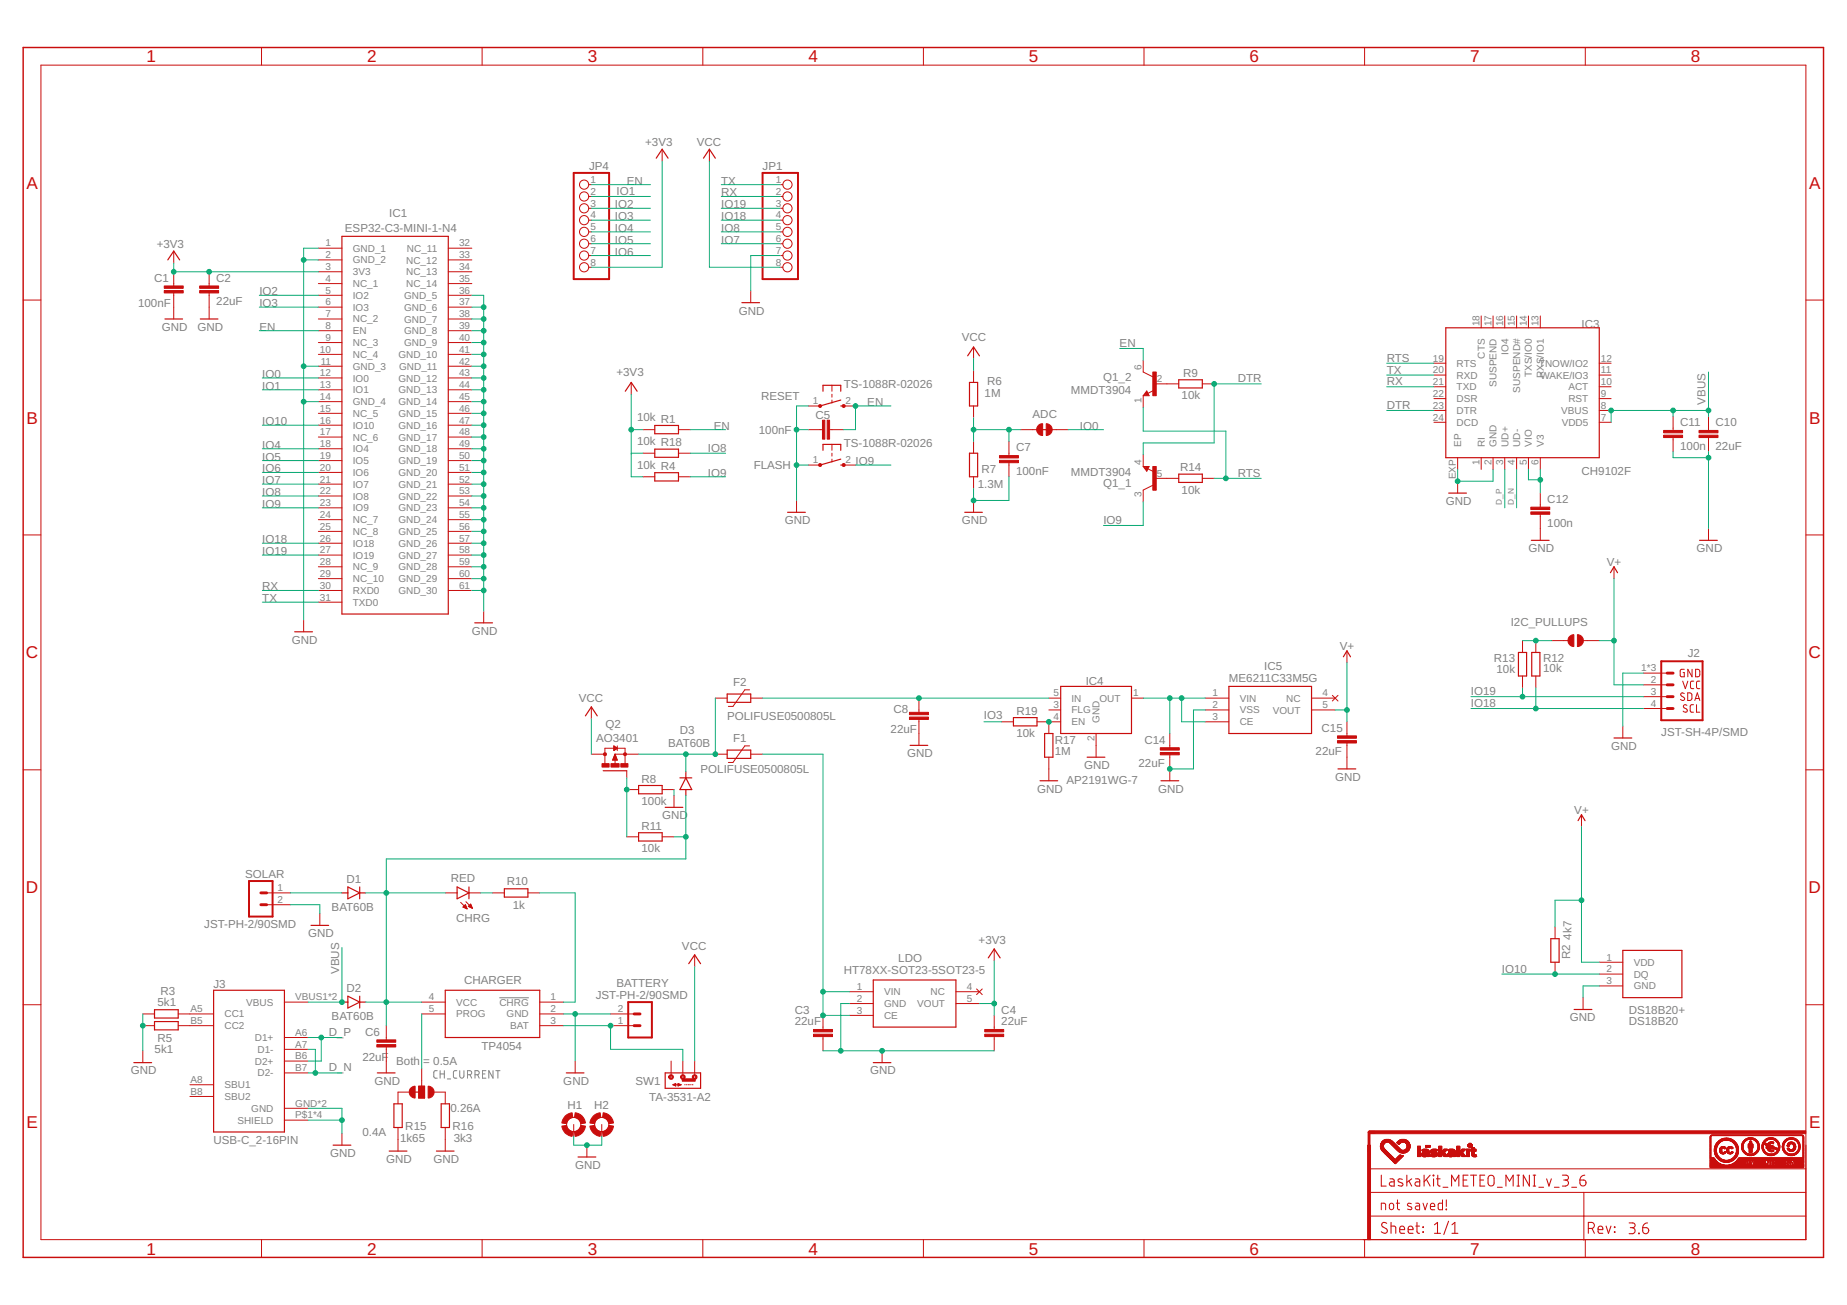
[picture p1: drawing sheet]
<svg xmlns="http://www.w3.org/2000/svg" width="297mm" height="210mm" viewBox="0 0 297 210" stroke-linecap="round" stroke-linejoin="round" font-family="sans-serif">
<defs><g id="words">
<g font-size="2.8" fill="#c90d0c">
<text x="23.6" y="10">1</text>
<text x="59" y="10">2</text>
<text x="94.5" y="10">3</text>
<text x="130" y="10">4</text>
<text x="165.5" y="10">5</text>
<text x="201" y="10">6</text>
<text x="236.4" y="10">7</text>
<text x="271.9" y="10">8</text>
<text x="4.2" y="30.3">A</text>
<text x="290.9" y="30.3">A</text>
<text x="4.2" y="68.1">B</text>
<text x="290.9" y="68.1">B</text>
<text x="4.2" y="105.9">C</text>
<text x="290.9" y="105.9">C</text>
<text x="4.2" y="143.7">D</text>
<text x="290.9" y="143.7">D</text>
<text x="4.2" y="181.5">E</text>
<text x="290.9" y="181.5">E</text>
<text x="23.6" y="201.8">1</text>
<text x="59" y="201.8">2</text>
<text x="94.5" y="201.8">3</text>
<text x="130" y="201.8">4</text>
<text x="165.5" y="201.8">5</text>
<text x="201" y="201.8">6</text>
<text x="236.4" y="201.8">7</text>
<text x="271.9" y="201.8">8</text>
</g>
<g font-size="1.9" fill="#808080">
<text x="103.8" y="23.4">+3V3</text>
<text x="112.1" y="23.4">VCC</text>
<text x="94.7" y="27.3">JP4</text>
<text x="100.8" y="29.7">EN</text>
<text x="116" y="29.7">TX</text>
<text x="122.6" y="27.3">JP1</text>
<text x="62.6" y="34.9">IC1</text>
<text x="98.9" y="33.5">IO2</text>
<text x="98.9" y="35.4">IO3</text>
<text x="99.1" y="31.4">IO1</text>
<text x="116" y="31.6">RX</text>
<text x="116" y="35.4">IO18</text>
<text x="116" y="33.5">IO19</text>
<text x="25.2" y="39.8">+3V3</text>
<text x="55.5" y="37.2">ESP32-C3-MINI-1-N4</text>
<text x="98.9" y="37.3">IO4</text>
<text x="98.9" y="39.2">IO5</text>
<text x="98.9" y="41.1">IO6</text>
<text x="116" y="39.2">IO7</text>
<text x="116" y="37.3">IO8</text>
<text x="24.8" y="45.3">C1</text>
<text x="34.8" y="45.3">C2</text>
<text x="41.7" y="47.5">IO2</text>
<text x="22.2" y="49.4">100nF</text>
<text x="26" y="53.2">GND</text>
<text x="31.7" y="53.2">GND</text>
<text x="34.8" y="49.1">22uF</text>
<text x="41.7" y="53.2">EN</text>
<text x="41.7" y="49.4">IO3</text>
<text x="118.8" y="50.6">GND</text>
<text x="254.3" y="52.7">IC3</text>
<text x="154.7" y="54.9">VCC</text>
<text x="180.1" y="55.8">EN</text>
<text x="223" y="58.2">RTS</text>
<text x="42.2" y="60.8">IO0</text>
<text x="42.2" y="62.7">IO1</text>
<text x="99.1" y="60.6">+3V3</text>
<text x="122.4" y="64.4">RESET</text>
<text x="135.7" y="62.5">TS-1088R-02026</text>
<text x="139.5" y="65.3">EN</text>
<text x="158.4" y="63.8">1M</text>
<text x="158.8" y="61.9">R6</text>
<text x="172.2" y="63.5">MMDT3904</text>
<text x="177.4" y="61.3">Q1_2</text>
<text x="190" y="64.2">10k</text>
<text x="190.3" y="60.6">R9</text>
<text x="199.1" y="61.5">DTR</text>
<text x="223" y="60.1">TX</text>
<text x="223" y="62">RX</text>
<text x="223" y="65.8">DTR</text>
<text x="274.3" y="65.1" transform="rotate(-90 274.3 65.1)">VBUS</text>
<text x="42.2" y="68.4">IO10</text>
<text x="102.5" y="67.8">10k R1</text>
<text x="102.5" y="71.6">10k R18</text>
<text x="114.8" y="69.1">EN</text>
<text x="122" y="69.8">100nF</text>
<text x="131.1" y="67.4">C5</text>
<text x="135.7" y="71.9">TS-1088R-02026</text>
<text x="166.1" y="67.2">ADC</text>
<text x="173.7" y="69.1">IO0</text>
<text x="270.2" y="68.6">C11</text>
<text x="275.9" y="68.6">C10</text>
<text x="42.2" y="72.2">IO4</text>
<text x="42.2" y="74.1">IO5</text>
<text x="42.2" y="77.9">IO7</text>
<text x="42.2" y="76">IO6</text>
<text x="102.5" y="75.4">10k R4</text>
<text x="113.9" y="76.7">IO9</text>
<text x="113.9" y="72.7">IO8</text>
<text x="121.2" y="75.5">FLASH</text>
<text x="137.6" y="74.8">IO9</text>
<text x="157.8" y="76.1">R7</text>
<text x="163.4" y="76.4">100nF</text>
<text x="163.4" y="72.6">C7</text>
<text x="172.2" y="76.6">MMDT3904</text>
<text x="189.8" y="75.8">R14</text>
<text x="199.1" y="76.7">RTS</text>
<text x="254.3" y="76.5">CH9102F</text>
<text x="270.2" y="72.4">100n</text>
<text x="275.9" y="72.4">22uF</text>
<text x="42.2" y="81.7">IO9</text>
<text x="42.2" y="79.8">IO8</text>
<text x="157.3" y="78.5">1.3M</text>
<text x="177.4" y="78.3">Q1_1</text>
<text x="190" y="79.4">10k</text>
<text x="232.5" y="81.2">GND</text>
<text x="248.8" y="80.9">C12</text>
<text x="42.2" y="87.4">IO18</text>
<text x="42.2" y="89.3">IO19</text>
<text x="126.2" y="84.3">GND</text>
<text x="154.7" y="84.3">GND</text>
<text x="177.5" y="84.3">IO9</text>
<text x="245.8" y="88.8">GND</text>
<text x="248.8" y="84.7">100n</text>
<text x="272.9" y="88.8">GND</text>
<text x="42.2" y="95">RX</text>
<text x="258.4" y="91">V+</text>
<text x="42.2" y="96.9">TX</text>
<text x="243" y="100.7">I2C_PULLUPS</text>
<text x="46.9" y="103.5">GND</text>
<text x="75.9" y="102.1">GND</text>
<text x="203.3" y="107.7">IC5</text>
<text x="215.5" y="104.5">V+</text>
<text x="240.3" y="106.4">R13</text>
<text x="248.2" y="106.4">R12</text>
<text x="271.4" y="105.7">J2</text>
<text x="93.1" y="112.9">VCC</text>
<text x="117.9" y="110.4">F2</text>
<text x="174.6" y="110.2">IC4</text>
<text x="197.6" y="109.6">ME6211C33M5G</text>
<text x="236.5" y="113.7">IO18</text>
<text x="236.5" y="111.8">IO19</text>
<text x="240.7" y="108.3">10k</text>
<text x="248.2" y="108.1">10k</text>
<text x="95.9" y="119.4">AO3401</text>
<text x="97.4" y="117">Q2</text>
<text x="109.3" y="118.1">D3</text>
<text x="116.9" y="115.9">POLIFUSE0500805L</text>
<text x="117.9" y="119.4">F1</text>
<text x="143.2" y="117.9">22uF</text>
<text x="143.7" y="114.6">C8</text>
<text x="158.2" y="115.6">IO3</text>
<text x="163.5" y="118.6">10k</text>
<text x="163.5" y="115">R19</text>
<text x="169.6" y="119.7">R17</text>
<text x="184.1" y="119.6">C14</text>
<text x="212.5" y="117.7">C15</text>
<text x="267.2" y="118.3">JST-SH-4P/SMD</text>
<text x="103.2" y="125.9">R8</text>
<text x="107.4" y="120.2">BAT60B</text>
<text x="112.7" y="124.4">POLIFUSE0500805L</text>
<text x="145.9" y="121.8">GND</text>
<text x="169.6" y="121.4">1M</text>
<text x="174.4" y="123.7">GND</text>
<text x="183.1" y="123.4">22uF</text>
<text x="211.6" y="121.5">22uF</text>
<text x="214.7" y="125.6">GND</text>
<text x="259.1" y="120.6">GND</text>
<text x="103.2" y="129.5">100k</text>
<text x="106.5" y="131.8">GND</text>
<text x="166.8" y="127.5">GND</text>
<text x="171.5" y="126.1">AP2191WG-7</text>
<text x="186.2" y="127.5">GND</text>
<text x="253.2" y="130.9">V+</text>
<text x="103.2" y="137.1">10k</text>
<text x="103.2" y="133.5">R11</text>
<text x="39.4" y="141.2">SOLAR</text>
<text x="55.7" y="142.1">D1</text>
<text x="72.5" y="141.9">RED</text>
<text x="81.5" y="142.3">R10</text>
<text x="32.8" y="149.3">JST-PH-2/90SMD</text>
<text x="53.3" y="146.5">BAT60B</text>
<text x="73.3" y="148.2">CHRG</text>
<text x="82.5" y="146.3">1k</text>
<text x="49.5" y="150.7">GND</text>
<text x="109.7" y="152.8">VCC</text>
<text x="144.5" y="154.7">LDO</text>
<text x="157.4" y="151.8">+3V3</text>
<text x="252.5" y="154.3" transform="rotate(-90 252.5 154.3)">R2</text>
<text x="252.7" y="151.1" transform="rotate(-90 252.7 151.1)">4k7</text>
<text x="25.3" y="161.8">5k1</text>
<text x="25.8" y="160.1">R3</text>
<text x="34.3" y="158.9">J3</text>
<text x="54.5" y="156.7" transform="rotate(-90 54.5 156.7)">VBUS</text>
<text x="55.7" y="159.6">D2</text>
<text x="74.6" y="158.3">CHARGER</text>
<text x="95.8" y="160.6">JST-PH-2/90SMD</text>
<text x="99.1" y="158.7">BATTERY</text>
<text x="135.7" y="156.6">HT78XX-SOT23-5SOT23-5</text>
<text x="241.5" y="156.4">IO10</text>
<text x="25.3" y="167.7">R5</text>
<text x="52.9" y="166.6">D_P</text>
<text x="53.3" y="164.1">BAT60B</text>
<text x="58.7" y="166.6">C6</text>
<text x="127.8" y="164.9">22uF</text>
<text x="127.8" y="163">C3</text>
<text x="161" y="164.9">22uF</text>
<text x="161" y="163">C4</text>
<text x="252.5" y="164.3">GND</text>
<text x="261.9" y="163">DS18B20+</text>
<text x="261.9" y="164.9">DS18B20</text>
<text x="21.1" y="172.8">GND</text>
<text x="24.9" y="169.3">5k1</text>
<text x="52.9" y="172.3">D_N</text>
<text x="58.3" y="170.6">22uF</text>
<text x="63.7" y="171.3">Both</text>
<text x="68.1" y="171.3">= 0.5A</text>
<text x="77.4" y="169">TP4054</text>
<text x="140" y="172.8">GND</text>
<text x="60.2" y="174.5">GND</text>
<text x="72.4" y="178.9">0.26A</text>
<text x="90.6" y="174.5">GND</text>
<text x="91.3" y="178.3">H1</text>
<text x="95.5" y="178.3">H2</text>
<text x="102.2" y="174.5">SW1</text>
<text x="104.4" y="177.1">TA-3531-A2</text>
<text x="34.3" y="184">USB-C_2-16PIN</text>
<text x="58.3" y="182.7">0.4A</text>
<text x="64.3" y="183.6">1k65</text>
<text x="65.2" y="181.7">R15</text>
<text x="72.8" y="181.7">R16</text>
<text x="73" y="183.6">3k3</text>
<text x="53.1" y="186.1">GND</text>
<text x="62.1" y="187">GND</text>
<text x="69.7" y="187">GND</text>
<text x="92.5" y="188">GND</text>
</g>
<g font-size="1.6" fill="#808080">
<text x="95" y="29.4">1</text>
<text x="124.7" y="29.4">1</text>
<text x="95" y="31.3">2</text>
<text x="95" y="33.2">3</text>
<text x="95" y="35.1">4</text>
<text x="124.7" y="31.3">2</text>
<text x="124.7" y="33.2">3</text>
<text x="124.7" y="35.1">4</text>
<text x="52.4" y="39.6">1</text>
<text x="52.4" y="41.5">2</text>
<text x="56.7" y="40.5">GND_1</text>
<text x="65.4" y="40.5">NC_11</text>
<text x="73.8" y="39.6">32</text>
<text x="73.8" y="41.5">33</text>
<text x="95" y="37">5</text>
<text x="95" y="38.9">6</text>
<text x="95" y="40.8">7</text>
<text x="124.7" y="37">5</text>
<text x="124.7" y="38.9">6</text>
<text x="124.7" y="40.8">7</text>
<text x="52.4" y="43.4">3</text>
<text x="52.4" y="45.3">4</text>
<text x="52.4" y="47.2">5</text>
<text x="56.7" y="42.4">GND_2</text>
<text x="56.7" y="44.3">3V3</text>
<text x="56.7" y="46.2">NC_1</text>
<text x="65.3" y="42.4">NC_12</text>
<text x="65.3" y="44.3">NC_13</text>
<text x="65.3" y="46.2">NC_14</text>
<text x="73.8" y="43.4">34</text>
<text x="73.8" y="45.3">35</text>
<text x="73.8" y="47.2">36</text>
<text x="95" y="42.7">8</text>
<text x="124.7" y="42.7">8</text>
<text x="52.4" y="49.1">6</text>
<text x="52.4" y="51">7</text>
<text x="52.4" y="52.9">8</text>
<text x="56.7" y="48.1">IO2</text>
<text x="56.7" y="50">IO3</text>
<text x="56.7" y="51.9">NC_2</text>
<text x="56.7" y="53.8">EN</text>
<text x="65" y="48.1">GND_5</text>
<text x="65" y="50">GND_6</text>
<text x="65" y="51.9">GND_7</text>
<text x="65" y="53.8">GND_8</text>
<text x="73.8" y="49.1">37</text>
<text x="73.8" y="51">38</text>
<text x="73.8" y="52.9">39</text>
<text x="237.9" y="52.5" transform="rotate(-90 237.9 52.5)">18</text>
<text x="239.8" y="52.5" transform="rotate(-90 239.8 52.5)">17</text>
<text x="241.7" y="52.5" transform="rotate(-90 241.7 52.5)">16</text>
<text x="243.6" y="52.5" transform="rotate(-90 243.6 52.5)">15</text>
<text x="245.5" y="52.5" transform="rotate(-90 245.5 52.5)">14</text>
<text x="247.4" y="52.5" transform="rotate(-90 247.4 52.5)">13</text>
<text x="51.5" y="56.7">10</text>
<text x="51.6" y="58.6">11</text>
<text x="52.4" y="54.8">9</text>
<text x="56.7" y="55.7">NC_3</text>
<text x="56.7" y="57.6">NC_4</text>
<text x="56.7" y="59.5">GND_3</text>
<text x="64.1" y="57.6">GND_10</text>
<text x="64.2" y="59.5">GND_11</text>
<text x="65" y="55.7">GND_9</text>
<text x="73.8" y="54.8">40</text>
<text x="73.8" y="56.7">41</text>
<text x="73.8" y="58.6">42</text>
<text x="183.6" y="59.6" transform="rotate(-90 183.6 59.6)">6</text>
<text x="230.4" y="58.2">19</text>
<text x="234.3" y="59">RTS</text>
<text x="238.8" y="57.7" transform="rotate(-90 238.8 57.7)">CTS</text>
<text x="242.6" y="57.1" transform="rotate(-90 242.6 57.1)">IO4</text>
<text x="247.5" y="59">TNOW/IO2</text>
<text x="257.5" y="58.2">12</text>
<text x="51.5" y="60.5">12</text>
<text x="51.5" y="62.4">13</text>
<text x="51.5" y="64.3">14</text>
<text x="56.7" y="61.4">IO0</text>
<text x="56.7" y="63.3">IO1</text>
<text x="56.7" y="65.2">GND_4</text>
<text x="64.1" y="61.4">GND_12</text>
<text x="64.1" y="63.3">GND_13</text>
<text x="64.1" y="65.2">GND_14</text>
<text x="73.8" y="60.5">43</text>
<text x="73.8" y="62.4">44</text>
<text x="73.8" y="64.3">45</text>
<text x="130.7" y="65">1</text>
<text x="136" y="65">2</text>
<text x="183.6" y="64.8" transform="rotate(-90 183.6 64.8)">1</text>
<text x="186" y="61.5">2</text>
<text x="230.4" y="63.9">22</text>
<text x="230.4" y="62">21</text>
<text x="230.4" y="65.8">23</text>
<text x="230.4" y="60.1">20</text>
<text x="234.3" y="64.7">DSR</text>
<text x="234.3" y="62.8">TXD</text>
<text x="234.3" y="60.9">RXD</text>
<text x="240.7" y="62.2" transform="rotate(-90 240.7 62.2)">SUSPEND</text>
<text x="244.5" y="63.2" transform="rotate(-90 244.5 63.2)">SUSPEND#</text>
<text x="246.4" y="60.6" transform="rotate(-90 246.4 60.6)">TXS/IO0</text>
<text x="247.7" y="60.9">WAKE/IO3</text>
<text x="248.3" y="60.8" transform="rotate(-90 248.3 60.8)">RXS/IO1</text>
<text x="252.2" y="62.8">ACT</text>
<text x="252.2" y="64.7">RST</text>
<text x="257.5" y="62">10</text>
<text x="257.5" y="63.9">9</text>
<text x="257.5" y="60.1">11</text>
<text x="257.5" y="65.8">8</text>
<text x="51.5" y="66.2">15</text>
<text x="51.5" y="68.1">16</text>
<text x="51.5" y="70">17</text>
<text x="51.5" y="71.9">18</text>
<text x="56.7" y="67.1">NC_5</text>
<text x="56.7" y="69">IO10</text>
<text x="56.7" y="70.9">NC_6</text>
<text x="64.1" y="67.1">GND_15</text>
<text x="64.1" y="69">GND_16</text>
<text x="64.1" y="70.9">GND_17</text>
<text x="73.8" y="66.2">46</text>
<text x="73.8" y="68.1">47</text>
<text x="73.8" y="70">48</text>
<text x="73.8" y="71.9">49</text>
<text x="230.4" y="67.6">24</text>
<text x="234.3" y="66.6">DTR</text>
<text x="234.3" y="68.5">DCD</text>
<text x="235" y="71.9" transform="rotate(-90 235 71.9)">EP</text>
<text x="238.8" y="71.9" transform="rotate(-90 238.8 71.9)">RI</text>
<text x="240.7" y="71.9" transform="rotate(-90 240.7 71.9)">GND</text>
<text x="242.6" y="71.9" transform="rotate(-90 242.6 71.9)">UD+</text>
<text x="244.5" y="71.9" transform="rotate(-90 244.5 71.9)">UD-</text>
<text x="246.4" y="71.9" transform="rotate(-90 246.4 71.9)">VIO</text>
<text x="248.3" y="71.9" transform="rotate(-90 248.3 71.9)">V3</text>
<text x="251.1" y="66.6">VBUS</text>
<text x="251.2" y="68.5">VDD5</text>
<text x="257.5" y="67.6">7</text>
<text x="51.5" y="73.8">19</text>
<text x="51.5" y="75.7">20</text>
<text x="51.5" y="77.6">21</text>
<text x="56.7" y="72.8">IO4</text>
<text x="56.7" y="74.7">IO5</text>
<text x="56.7" y="76.6">IO6</text>
<text x="64.1" y="72.8">GND_18</text>
<text x="64.1" y="74.7">GND_19</text>
<text x="64.1" y="76.6">GND_20</text>
<text x="73.8" y="73.8">50</text>
<text x="73.8" y="75.7">51</text>
<text x="73.8" y="77.6">52</text>
<text x="130.7" y="74.5">1</text>
<text x="136" y="74.5">2</text>
<text x="183.6" y="74.8" transform="rotate(-90 183.6 74.8)">4</text>
<text x="186" y="76.7">5</text>
<text x="234.1" y="77.1" transform="rotate(-90 234.1 77.1)">EXP</text>
<text x="237.9" y="74.8" transform="rotate(-90 237.9 74.8)">1</text>
<text x="239.8" y="74.8" transform="rotate(-90 239.8 74.8)">2</text>
<text x="241.7" y="74.8" transform="rotate(-90 241.7 74.8)">3</text>
<text x="243.6" y="74.8" transform="rotate(-90 243.6 74.8)">4</text>
<text x="245.5" y="74.8" transform="rotate(-90 245.5 74.8)">5</text>
<text x="247.4" y="74.8" transform="rotate(-90 247.4 74.8)">6</text>
<text x="51.5" y="79.5">22</text>
<text x="51.5" y="81.4">23</text>
<text x="51.5" y="83.3">24</text>
<text x="56.7" y="78.5">IO7</text>
<text x="56.7" y="80.4">IO8</text>
<text x="56.7" y="82.2">IO9</text>
<text x="64.1" y="78.5">GND_21</text>
<text x="64.1" y="80.4">GND_22</text>
<text x="64.1" y="82.3">GND_23</text>
<text x="73.8" y="79.5">53</text>
<text x="73.8" y="81.4">54</text>
<text x="73.8" y="83.3">55</text>
<text x="183.6" y="80" transform="rotate(-90 183.6 80)">3</text>
<text x="51.5" y="85.2">25</text>
<text x="51.5" y="87.1">26</text>
<text x="51.5" y="89">27</text>
<text x="56.7" y="84.1">NC_7</text>
<text x="56.7" y="86">NC_8</text>
<text x="56.7" y="87.9">IO18</text>
<text x="56.7" y="89.8">IO19</text>
<text x="64.1" y="84.2">GND_24</text>
<text x="64.1" y="86">GND_25</text>
<text x="64.1" y="87.9">GND_26</text>
<text x="64.1" y="89.8">GND_27</text>
<text x="73.8" y="85.2">56</text>
<text x="73.8" y="87.1">57</text>
<text x="73.8" y="89">58</text>
<text x="51.5" y="90.9">28</text>
<text x="51.5" y="92.8">29</text>
<text x="51.5" y="94.7">30</text>
<text x="56.7" y="91.7">NC_9</text>
<text x="56.7" y="93.6">NC_10</text>
<text x="56.7" y="95.5">RXD0</text>
<text x="64.1" y="91.7">GND_28</text>
<text x="64.1" y="93.6">GND_29</text>
<text x="64.1" y="95.5">GND_30</text>
<text x="73.8" y="90.9">59</text>
<text x="73.8" y="92.8">60</text>
<text x="73.8" y="94.7">61</text>
<text x="51.5" y="96.6">31</text>
<text x="56.7" y="97.4">TXD0</text>
<text x="264" y="108">1*3</text>
<text x="169.4" y="112">5</text>
<text x="169.4" y="113.9">3</text>
<text x="172.3" y="112.9">IN</text>
<text x="176.8" y="112.9">OUT</text>
<text x="182.2" y="112">1</text>
<text x="195" y="112">1</text>
<text x="195" y="113.9">2</text>
<text x="199.4" y="112.9">VIN</text>
<text x="206.8" y="112.9">NC</text>
<text x="212.7" y="112">4</text>
<text x="212.7" y="113.9">5</text>
<text x="265.5" y="109.9">2</text>
<text x="265.5" y="111.8">3</text>
<text x="265.5" y="113.7">4</text>
<text x="169.4" y="115.8">4</text>
<text x="172.3" y="116.7">EN</text>
<text x="172.3" y="114.8">FLG</text>
<text x="176" y="119.1" transform="rotate(-90 176 119.1)">2</text>
<text x="176.8" y="116.2" transform="rotate(-90 176.8 116.2)">GND</text>
<text x="195" y="115.8">3</text>
<text x="199.4" y="114.8">VSS</text>
<text x="199.4" y="116.7">CE</text>
<text x="204.7" y="114.8">VOUT</text>
<text x="44.6" y="143.4">1</text>
<text x="44.6" y="145.3">2</text>
<text x="258.4" y="154.5">1</text>
<text x="262.7" y="155.3">VDD</text>
<text x="39.6" y="161.8">VBUS</text>
<text x="47.5" y="160.9">VBUS1*2</text>
<text x="69" y="160.9">4</text>
<text x="73.4" y="161.8">VCC</text>
<text x="80.3" y="161.8">CHRG</text>
<text x="88.5" y="160.9">1</text>
<text x="137.8" y="159.3">1</text>
<text x="137.8" y="161.2">2</text>
<text x="142.2" y="160.1">VIN</text>
<text x="142.2" y="162">GND</text>
<text x="147.5" y="162">VOUT</text>
<text x="149.6" y="160.1">NC</text>
<text x="155.5" y="159.3">4</text>
<text x="155.5" y="161.2">5</text>
<text x="258.4" y="158.3">3</text>
<text x="258.4" y="156.4">2</text>
<text x="262.7" y="159.1">GND</text>
<text x="262.7" y="157.2">DQ</text>
<text x="30.6" y="162.8">A5</text>
<text x="30.6" y="164.7">B5</text>
<text x="36.1" y="163.6">CC1</text>
<text x="36.1" y="165.5">CC2</text>
<text x="41" y="167.5">D1+</text>
<text x="47.5" y="166.6">A6</text>
<text x="69" y="162.8">5</text>
<text x="73.4" y="163.7">PROG</text>
<text x="81.5" y="163.6">GND</text>
<text x="82" y="165.5">BAT</text>
<text x="88.5" y="162.8">2</text>
<text x="88.5" y="164.7">3</text>
<text x="99.4" y="164.7">1</text>
<text x="99.4" y="162.8">2</text>
<text x="137.8" y="163.1">3</text>
<text x="142.2" y="163.9">CE</text>
<text x="41" y="171.2">D2+</text>
<text x="41.4" y="169.3">D1-</text>
<text x="41.4" y="173.1">D2-</text>
<text x="47.5" y="168.5">A7</text>
<text x="47.5" y="170.4">B6</text>
<text x="47.5" y="172.3">B7</text>
<text x="30.6" y="174.2">A8</text>
<text x="30.6" y="176.1">B8</text>
<text x="36.1" y="175">SBU1</text>
<text x="36.1" y="176.9">SBU2</text>
<text x="40.4" y="178.8">GND</text>
<text x="47.5" y="178">GND*2</text>
<text x="47.5" y="179.9">P$1*4</text>
<text x="38.2" y="180.7">SHIELD</text>
</g>
<g font-size="1.3" fill="#808080">
<text x="241.5" y="81.2" transform="rotate(-90 241.5 81.2)">D_P</text>
<text x="243.4" y="81.2" transform="rotate(-90 243.4 81.2)">D_N</text>
</g>
</g></defs>
<g fill="none" stroke="#808080" stroke-width=".16">
<path d="M70.3 172.2h-.4l-.1 .3v.7l.1 .2h.4M70.8 172.2v1.2M70.8 172.7h.7M71.5 172.2v1.2M71.9 173.5h.6M73.5 172.2h-.4l-.2 .3v.7l.2 .2h.4M73.9 172.2l.1 1a.33 .33 0 0 0 .4 .2 .33 .33 0 0 0 .2-.3v-.9M75.2 172.9h.3a.33 .33 0 0 0 .4-.4 .33 .33 0 0 0-.4-.3h-.3v1.2M75.6 172.9l.3 .5M76.4 172.9h.3a.33 .33 0 0 0 .4-.4 .33 .33 0 0 0-.4-.3h-.3v1.2M76.8 172.9l.3 .5M77.6 172.7h.4"/>
<path d="M78.1 172.2h-.5v1.2h.5M79.3 172.2v1.2l-.7-1.2v1.2M79.7 172.2h.7M80.1 172.2v1.2M80.3 160.5h4.7"/>
</g>
<g fill="none" stroke="#c90d0c" stroke-width=".16">
<path d="M6.6 10.5h283.8v188.9h-283.8zM42.1 7.6v2.9M77.5 7.6v2.9M113 7.6v2.9M148.5 7.6v2.9M184 7.6v2.9M219.5 7.6v2.9M255 7.6v2.9M51.2 39.9h3.8M72.1 39.9h3.8M94.7 29.7h.4M94.7 31.6h.4"/>
<path d="M94.7 33.5h.4M94.7 35.4h.4M94.7 37.3h.4M94.7 39.2h.4M106.5 24v1.9M114.1 24v1.9M125.5 29.7h.4M125.5 31.6h.4M125.5 33.5h.4M125.5 35.4h.4M125.5 37.3h.4M125.5 39.2h.4"/>
<path d="M3.7 48.3h2.9M27.9 40.4v1.9M27.9 43.7v2.3M27.9 47.1v4.2M33.6 43.7v2.3M33.6 47.1v4.2M51.2 41.8h3.8M51.2 43.7h3.8M51.2 45.6h3.8M51.2 47.5h3.8M51.2 49.4h3.8M51.2 51.3h3.8"/>
<path d="M51.2 53.2h3.8M51.2 55.1h3.8M51.2 57h3.8M51.2 58.9h3.8M72.1 41.8h3.8M72.1 43.7h3.8M72.1 45.6h3.8M72.1 47.5h3.8M72.1 49.4h3.8M72.1 51.3h3.8M72.1 53.2h3.8M72.1 55.1h3.8"/>
<path d="M72.1 57h3.8M72.1 58.9h3.8M94.7 41.1h.4M94.7 43h.4M120.7 46.8v1.9M125.5 41.1h.4M125.5 43h.4M156.6 55.8v1.9M156.6 59.6v1.9M183.9 58v1.8l1.5 .8M230.6 58.4h1.9M238.2 50.8v1.9"/>
<path d="M240.1 50.8v1.9M242 50.8v1.9M243.9 50.8v1.9M245.8 50.8v1.9M247.7 50.8v1.9M257.2 58.4h1.9M290.4 48.3h2.9M51.2 60.8h3.8M51.2 62.7h3.8M51.2 64.6h3.8M51.2 66.5h3.8M51.2 68.4h3.8"/>
<path d="M51.2 70.3h3.8M51.2 72.2h3.8M51.2 74.1h3.8M51.2 76h3.8M51.2 77.9h3.8M51.2 79.8h3.8M72.1 60.8h3.8M72.1 62.7h3.8M72.1 64.6h3.8M72.1 66.5h3.8M72.1 68.4h3.8M72.1 70.3h3.8"/>
<path d="M72.1 72.2h3.8M72.1 74.1h3.8M72.1 76h3.8M72.1 77.9h3.8M72.1 79.8h3.8M101.5 61.5v1.9M103.4 69.1h1.9M103.4 76.7h1.9M103.4 72.9h1.9M109.1 69.1h1.9M109.1 76.7h1.9M109.1 72.9h1.9"/>
<path d="M130 69.1h2.3M130 65.3h1.9M130 74.8h1.9M133.4 69.1h2.3M133.8 62v.9M133.8 63.4v.5M133.8 64.3v.5M133.8 71.5v.9M133.8 72.9v.5M133.8 73.9v.4M135.7 65.3h1.9M135.7 74.8h1.9"/>
<path d="M156.6 65.3v1.9M156.6 71v1.9M156.6 76.7v1.9M162.3 71v2.3M162.3 74.4v2.3M164.2 69.1h2.5M169.2 69.1h2.6M183.9 75h.9l-.4 .8zM183.9 63.6v1.9M183.9 73.1v1.9M184.4 62.9l.4 .7h-.9zM184.6 75.4l.9 .5"/>
<path d="M185.4 78.1l-1.5 .7v1.9M185.5 62.8l-.9 .5M185.8 61.7h3.8M185.8 76.9h3.8M193.4 61.7h1.9M193.4 76.9h1.9M230.6 64.1h1.9M230.6 62.2h1.9M230.6 66h1.9M230.6 67.9h1.9M230.6 60.3h1.9M234.4 73.6v1.9"/>
<path d="M234.4 77.4v1.9M238.2 73.6v1.9M240.1 73.6v1.9M242 73.6v1.9M243.9 73.6v1.9M245.8 73.6v1.9M247.7 73.6v1.9M247.7 79.3v2.3M257.2 64.1h1.9M257.2 62.2h1.9M257.2 66h1.9M257.2 67.9h1.9"/>
<path d="M257.2 60.3h1.9M269.1 67v2.2M269.1 70.4v2.3M274.8 67v2.2M274.8 70.4v2.3M3.7 86h2.9M48.8 99.7v1.9M51.2 81.7h3.8M51.2 83.6h3.8M51.2 85.5h3.8M51.2 87.4h3.8M51.2 89.3h3.8"/>
<path d="M51.2 91.2h3.8M51.2 93.1h3.8M51.2 95h3.8M51.2 96.9h3.8M72.1 81.7h3.8M72.1 83.6h3.8M72.1 85.5h3.8M72.1 87.4h3.8M72.1 89.3h3.8M72.1 91.2h3.8M72.1 93.1h3.8M72.1 95h3.8"/>
<path d="M77.8 98.3v1.9M128.1 80.5v1.9M156.6 80.5v1.9M247.7 82.7v4.2M259.6 91.2v1.9M274.8 85v1.9M290.4 86h2.9M95.1 113.7v1.9M98.7 120l.6 .4-.6 .3zM99.3 120v.7M115 112.3h1.9M120.5 120h-.7l-1.9 2.6h-.8"/>
<path d="M120.5 111h-.7l-1.9 2.6h-.8M120.7 112.3h1.9M147.8 112.3v2.3M147.8 115.7v4.2M161.1 116.1h1.9M166.8 116.1h3.8M168.7 112.3h1.9M168.7 114.2h1.9M168.7 116.1v1.9M176.3 118v3.8M182 112.3h1.9M188.1 118v2.3"/>
<path d="M193.8 112.3h3.8M193.8 114.2h3.8M193.8 116.1h3.8M210.9 112.3h3.8M210.9 114.2h3.8M214.3 111.8l.9 1M215.2 111.8l-.9 1M216.6 104.7v1.9M216.6 116.1v2.3M216.6 119.5v4.2M244.9 103v1.9M244.9 108.7v1.9"/>
<path d="M247 103v1.9M247 108.7v1.9M249.6 103h2.6M254.6 103h2.6M261 116.8v1.9M264.3 108.3h3.8M264.3 110.2h3.8M264.3 112.1h3.8M264.3 114h3.8M270.6 109.6l.4 1.2 .4-1.2M270.9 111.5l-.3-.1-.3 .2v.2l.5 .4a.3 .3 0 0 1 0 .4 .3 .3 0 0 1-.4 0l-.1-.1M270.9 107.7l-.7 .1 .1 1 .6 .1v-.7h-.2"/>
<path d="M271.3 113.5a.3 .3 0 0 0-.5-.1 .3 .3 0 0 0 0 .5l.4 .1a.31 .31 0 0 1 .1 .5 .31 .31 0 0 1-.5 0l-.1-.1M271.4 111.4h.4l.3 .3v.8l-.3 .2h-.4zM272.1 107.7v1.2l-.7-1.2v1.2M272.4 113.3l-.5 .1-.1 .2 .1 .9 .5 .1M272.4 109.6h-.4l-.1 .2v.9l.5 .1M272.6 112.7l.4-1.3 .4 1.3M272.7 112.4h.6M272.7 107.7h.5l.1 .2v.7l-.1 .2-.5 .1zM272.8 113.3v1.3h.6M273.4 109.6h-.4l-.2 .2 .1 .9 .5 .1M3.7 123.8h2.9M95.1 121.3h2.2"/>
<path d="M98.5 122.2h.8M98.6 122.2h.6M98.6 122.1h.6M98.6 122h.6M98.7 121.9h.4M98.7 121.8h.4M98.7 120.7h.1M98.7 120.6h.2M98.7 120.5h.4M98.7 120.4h.5M98.7 120.3h.4M98.7 120.2h.3"/>
<path d="M98.7 120.1h.2M98.7 120h.1M98.8 121.7h.2M98.8 121.6h.2M98.8 121.5h.2M98.9 121.4h.1M98.9 121.3h.1M98.9 121.3h3.8M98.9 121.3v1.6M98.9 121.3l.4 1h-.8zM100.5 122.8v-2.4h-3.2v2.4M100.8 124v1.1"/>
<path d="M100.8 134.6h1.9M100.8 127h1.9M106.5 134.6h1.9M106.5 127h1.9M108.4 128v1.9M115 121.3h1.9M120.7 121.3h1.9M168.7 121.8v3.8M188.1 121.4v4.2M254.3 131v1.9M290.4 123.8h2.9M42.9 143.6h3.8"/>
<path d="M42.9 145.5h3.8M51.4 146.9v1.9M71.6 143.6h1.9M74.1 145.1l1 1.1M74.5 145.9l.6 .3M74.5 145.9l.3-.4 .3 .7M74.5 145.9h.5M74.5 145.8h.5M74.6 145.7h.3M74.7 146h.3M74.7 145.6h.2M74.8 145.6h.1"/>
<path d="M74.8 146.1h.3M74.9 145l1.1 1.1M75 146.2h.1M75.3 145.8l.4-.4 .3 .7zM75.4 145.8h.5M75.4 145.7h.4M75.4 143.6h1.9M75.5 145.6h.3M75.5 145.9h.4M75.6 145.5h.1M75.7 146h.2M75.9 146.1h.1"/>
<path d="M79.2 143.6h1.9M84.9 143.6h1.9M111.7 153.6v1.9M136.6 159.5h3.8M153.7 159.5h3.8M157.1 159.1l.9 .9M158 159.1l-.9 .9M159.9 152.6v1.9M250.1 149.1v1.9M250.1 154.8v1.9M257.2 158.6h3.8M257.2 156.7h3.8"/>
<path d="M257.2 154.8h3.8M3.7 161.6h2.9M23 165h1.8M23 163.1h1.8M23 169v1.9M28.7 165h5.7M28.7 163.1h5.7M30.5 174.5h3.9M30.5 176.4h3.9M45.7 161.2h3.8M45.7 178.3h3.8M45.7 166.9h3.8"/>
<path d="M45.7 168.8h3.8M45.7 170.7h3.8M45.7 172.6h3.8M62.1 165v2.3M62.1 168.4v4.2M65.9 175.7h-1.9v1.8M67.3 174.7h1v1.9h-1zM67.8 163.1h3.8M67.8 161.2h3.8M67.8 171.9v2.8M69.7 175.7h1.9v1.8M86.8 165h3.8"/>
<path d="M86.8 163.1h3.8M86.8 161.2h3.8M92.5 170.7v1.9M98.2 165h3.8M98.2 163.1h3.8M107.9 170.7v1.9M107.9 172.7v.3M108.2 174.5l.5-.2v.4zM108.4 174.4h.3M108.5 174.6h.2M108.6 174.3h.1M108.7 174.7h.1"/>
<path d="M109.1 174.7h.1M109.1 174.6h.2M109.1 174.4h.3M109.1 174.3h.1M109.5 174.5h-1.2M109.5 174.5l-.4-.2v.4M109.5 174.5l-.4 .2M109.8 170.7v1.9M109.8 172.7v.3M110.1 174.5h.1M110.4 174.5h.1M110.7 174.5h.2"/>
<path d="M111.1 174.5h.1M111.3 174.5h.1M111.7 170.7v1.9M111.7 172.7v.3M132.4 163.3v2.3M132.4 166.7v2.3M136.6 161.4h3.8M136.6 163.3h3.8M141.9 169v1.9M153.7 161.4h3.8M159.9 163.3v2.3M159.9 166.7v2.3"/>
<path d="M254.6 160.5v1.9M290.4 161.6h2.9M42.1 199.4v2.8M45.7 180.2h3.8M55 182.3v1.9M64 181.4v3.7M71.6 181.4v3.7M77.5 199.4v2.8M92.3 180.9v1.9M94.4 184.2v1.9M96.8 180.9v1.9M113 199.4v2.8"/>
<path d="M148.5 199.4v2.8M184 199.4v2.8M219.5 199.4v2.8M220.2 195.6h70.2M220.2 191.8h70.2M220.2 188h70.2M222 184.5h.5M222 184.4l.5 .1M222 184.4h.5M222 184.3h.5M222 184.6h.5M222 184.2h.5"/>
<path d="M222 184.7h.6M222 184.7h.5M222 184h.5M222 184h.6M222.1 184.8h.6M222.1 184.8h.5M222.1 184h.5M222.1 183.9h.5M222.1 184.8l.6 .1M222.1 194.6v-1.1h.6l.1 .2v.9M222.1 184.9h.7M222.2 185h.7"/>
<path d="M222.2 184.9h.6M222.2 183.7h.8M222.2 183.7h1.8M222.2 185.1h.7M222.3 185.1h.7M222.3 183.6h1.7M222.3 183.6h1.6M222.4 185.2h.6M222.4 185.2h.7M222.4 183.5h1.5M222.4 185.3h.7M222.4 183.5h1.4"/>
<path d="M222.5 185.3h.7M222.5 185.3l.7 .1M222.5 184.3h-.5M222.5 183.4h1.2M222.5 184.1h-.5M222.5 185.4h.8M222.6 185.4h.7M222.7 185.5h.6M222.7 185.5h.7M222.7 183.9h-.6M222.7 183.3h.8M222.7 185.5l.7 .1"/>
<path d="M222.8 185.6h.7M222.8 183.3h.7M222.8 183.8h-.7M222.8 185.7h.7M222.8 183.8h-.6M222.9 185.7h.7M222.9 183.3h.5M222.9 185.7l.7 .1M223 185.8h.7M223 185.9h.8M223.1 185.9h.7M223.1 185.9l.7 .1"/>
<path d="M223.2 186h.7M223.2 186.1h.7M223.3 183.7h.8M223.3 186.1h.7M223.4 186.2h.7M223.4 183.8h.7M223.5 186.3h.7M223.5 183.8h.7M223.5 183.9h.7M223.5 193.6l.4-.1a.59 .59 0 0 1-.1 1.1l-.3-.2zM223.5 186.4h.7M223.6 186.4h.7"/>
<path d="M223.6 183.9h.7M223.6 186.5h.8M223.7 186.5h1.4M223.7 184h.7M223.7 186.5h1.3M223.8 184.1h.7M223.8 186.6h1.2M223.8 186.7h1.1M223.8 184.2h.8M223.9 184.2h.7M223.9 186.7h1M223.9 184.3h.8"/>
<path d="M223.9 186.8h.9M224 186.8h.8M224 184.3h.7M224 186.9h.7M224 184.3l.7 .1M224 184.4h.7M224.1 184.4h.7M224.1 186.9h.6M224.1 184.4l.7 .1M224.2 186.9h.4M224.2 184.5h.7M224.2 187h.4"/>
<path d="M224.2 184.5l.7 .1M224.3 187.1h.2M224.3 184.6h.7M224.3 184.7h.7M224.4 187.2h.1M224.4 184.7h.7M224.4 184.7l.7 .1M224.5 186.4h.6M224.5 184.8h.7M224.5 184.8h.6M224.5 186.4h.7M224.5 184.8l.8 .1"/>
<path d="M224.6 193.5h.5M224.6 186.4h.6M224.6 184.9h.7M224.6 186.3h.7M224.6 183.8h.7M224.7 185h.8M224.7 183.7h.8M224.7 185h1.9M224.7 183.9h.5M224.7 193l.1 1.4 .3 .2M224.7 185.1h1.8M224.7 183.7h1.8"/>
<path d="M224.8 186.1h.6M224.8 183.7h1.7M224.8 183.9h.3M224.8 185.1h1.7M224.8 183.6h1.7M224.8 186.1h.7M224.8 185.1h1.6M224.8 184h.3M224.8 183.6h1.6M224.9 184h.2M224.9 185.2h1.5M224.9 184h.1"/>
<path d="M224.9 184.1h.1M224.9 186h.7M224.9 183.5h1.5M225 185.3h1.3M225 183.5h1.3M225 185.9h.7M225 183.4h1.3M225.1 185.3h1.2M225.1 183.4h1.1M225.1 185.8h.3M225.1 186.5h-.7M225.1 185.8h.1"/>
<path d="M225.2 185.4h.9M225.2 183.3h.9M225.3 186.3h-.7M225.3 183.3h.7M225.4 186.2h-.8M225.4 183.8h-.8M225.4 183.3h.5M225.4 186.2h-.7M225.5 186.1h-.7M225.5 185.5h.3M225.6 186h-.7M225.7 185.9l-.7 .1"/>
<path d="M225.8 183.7h.8M225.9 183.8h.7M225.9 184.9h.7M226 184.9h.6M226 183.8h.6M226 183.9h.7M226.1 183.9h.6M226.1 184.8h.6M226.2 184.8h.5M226.2 183.9h.5M226.2 184h.5M226.2 184.7h.6"/>
<path d="M226.2 184.1h.6M226.3 184.6h.5M226.3 184.5h.5M226.3 184.2h.5M226.3 184.1h.5M226.3 184.4h.4M226.3 184.4h.5M226.3 184.3h.5M226.3 184.3h.4M226.6 185h-.8M226.6 184.8l-.6 .1M226.7 184.8h-.6"/>
<path d="M226.7 184.7h-.5M226.8 184.4h-.5M227 193.6a.38 .38 0 0 0-.7 .2l.2 .2 .4 .1 .1 .4a.47 .47 0 0 1-.6 0M227.7 193.5h.4l.2 .3v.8l-.5-.1-.2-.2 .1-.2 .6-.1M228 186h.5M228 185.9h.5M228 185.8h.5M228 185.7h.5M228 185.6h.5M228 185.5h.5M228 185.4h.5M228 185.3h.5"/>
<path d="M228 185.2h.5M228 185.1h.5M228 185h.5M228 184.9h.5M228 184.8h.5M228 184.7h.5M228 184.6h.5M228 184.5h.5M228 184.4h.5M228.6 185.8h1.3M228.6 185.7l.6 .1M228.6 185.7h.5"/>
<path d="M228.6 185.6h.5M228.6 185.6h.6M228.6 185.6h1.3M228.7 185.9h1.2M228.7 185.5h1.2M228.7 185.9h1.1M228.7 185.5h1.1M228.7 185.1h1.1M228.7 185h1.1M228.7 185h1M228.7 184.9h1M228.7 185.2h1.1"/>
<path d="M228.7 184.9h.9M228.8 185.4h1.1M228.8 186h1M228.8 185.3h.1M228.8 184.9h.8M228.9 193.5l.3 1.1 .4-1.1M228.9 185.4h1M228.9 186.1h.4M228.9 184.8h.6M229 185.2h-.2M229.3 184.5h.7M229.3 184.4h.7"/>
<path d="M229.3 184.3h.7M229.3 184.2h.7M229.3 185.2h.6M229.4 185.7h.5M229.4 185.3h.5M229.4 185.6h.5M229.9 185.7l-.6 .1M229.9 185.4h-1.2M230 194.1h.7a.37 .37 0 0 0-.2-.6 .37 .37 0 0 0-.5 .4l.1 .6 .6 .1M230 185.9h1.1M230 185.9h1.2M230 185.3h.6"/>
<path d="M230 185.2h.5M230.1 185.4h1M230.1 185.3l.9 .1M230.1 185.3h.8M230.1 185.2h.4M230.1 185.1h1M230.1 185.8h1.1M230.1 185.7h1.1M230.1 186h.9M230.1 185.7h.3M230.1 185.5h1M230.1 185h1"/>
<path d="M230.2 185.7h.1M230.2 185.5h1M230.2 184.9h1M230.3 184.9h.8M230.3 185.6h.9M230.4 186.1h.4M230.4 184.8h.6M230.5 185.6h.7M230.7 185.7h.5M230.8 185.2h.3M230.9 185.2h.1M231.1 185.1l-1 .1"/>
<path d="M231.1 185.1h-1M231.1 185h-1M231.2 185.9h-1.2M231.2 185.8h-1.1M231.4 186h.5M231.4 185.9h.5M231.4 185.8h.5M231.4 185.7h1.2M231.4 185.7h1.1M231.4 185.6h1.1M231.4 185.5l1.1 .1M231.4 185.5h1"/>
<path d="M231.4 185.4h1M231.4 185.4h.9M231.4 185.3h.9M231.4 185.3h1M231.4 185.2h1.1M231.4 185.2h.5M231.4 185.1h.5M231.4 185h.5M231.4 184.9h.5M231.4 184.8h.5M231.4 184.7h.5M231.4 184.6h.5"/>
<path d="M231.4 184.5h.5M231.4 184.4h.5M231.9 185.7l-.5 .1M231.9 185.2h.6M231.9 185.1h.6M232 193v1.6h-.6l-.1-.3 .1-.7 .6-.1M232 185.7l.6 .1M232.1 185.8h.5M232.1 185.8h.6M232.1 185.9h.6M232.1 184.9h.6M232.2 185.9l.6 .1"/>
<path d="M232.2 184.9h.5M232.2 186h.6M232.2 184.8h.5M232.4 185.3h-1M232.5 185.1l-.6 .1M232.6 194.5v.1zM232.6 185.1h-.6M232.6 193v1.1M232.7 185h-.7M232.7 185h-.6M232.8 185.7l.6 .1M232.8 185.7h.5"/>
<path d="M232.8 185.6h.5M232.9 185.9h1.1M232.9 185.8h1.1M232.9 185.6h.5M232.9 185.5h1.1M232.9 185h1.1M232.9 184.9h1M232.9 185.1h1.1M233 185.4h1M233 185.2h.2M233 185.2h1M233 184.9h.9"/>
<path d="M233 186h.6M233 185.3h.1M233 184.9h.8M233.1 185.4h.9M233.1 186.1h.3M233.1 184.8h.6M233.4 185.8h.6M233.5 185.2h.5M233.6 185.7h.4M233.6 185.3h.4M233.6 185.6h.4M233.6 186h.4"/>
<path d="M234.3 186h.5M234.3 185.9h.5M234.3 185.8h.5M234.3 185.7h1.2M234.3 185.6h1.1M234.3 185.5l1.1 .1M234.3 185.5h1M234.3 185.4h1M234.3 185.4h.9M234.3 185.3h1M234.3 185.2h1.1M234.3 185.2h.5"/>
<path d="M234.3 185.1h.5M234.3 185h.5M234.3 184.9h.5M234.3 184.8h.5M234.3 184.7h.5M234.3 184.6h.5M234.3 184.5h.5M234.3 184.4h.5M234.8 185.7l-.5 .1M234.8 185.2h.6M234.8 185.7h-.5M234.9 185.1h.6"/>
<path d="M234.9 185.7h.6M234.9 185.7l.6 .1M234.9 185.8h.6M235 185.8h.6M235 185.9h.6M235.1 185.9h.5M235.1 184.9h.5M235.1 185.9l.6 .1M235.1 186h.6M235.1 184.8h.5M235.2 185.3l-.9 .1M235.3 185.3h-1"/>
<path d="M235.4 185.1l-.6 .1M235.5 185.1h-.6M235.6 185h-.7M235.6 185h-.6M235.8 186h.5M235.8 185.9h.5M235.8 185.8h.5M235.8 185.7h.5M235.8 185.6h.5M235.8 185.5h.5M235.8 185.4h.5M235.8 185.3h.5"/>
<path d="M235.8 185.2h.5M235.8 185.1h.5M235.8 185h.5M235.8 184.9h.5M235.8 184.8l.5 .1M235.8 184.8h.5M236.1 184.4h.7M236.1 184.3h.7M236.1 184.2h.7M236.1 184.1h.7M236.3 184.6h.3M236.3 184.5h.3"/>
<path d="M236.3 184.4h.3M236.3 184h.3M236.3 183.9h.3M236.6 185.2h.8M236.6 185.1h.8M236.6 185h.8M236.6 184.9h.8M236.6 184.8h.8M236.7 185.7h.7M236.7 185.7h.5M236.7 185.7h.4M236.7 185.6h.4"/>
<path d="M236.7 185.5h.4M236.7 185.4h.4M236.7 185.3h.4M236.7 185.2h.4M236.7 184.8h.4M236.7 184.7h.4M236.7 184.6h.4M236.7 185.9h.7M236.7 185.8h.7M236.8 185.9l.7 .1M236.8 186h.7M237 186.1h.3"/>
<path d="M237.3 185.7h.1M254.7 191.8v7.7M255 199.4v2.8"/>
<circle cx="93.9" cy="37.3" r=".74"/>
<circle cx="93.9" cy="35.4" r=".74"/>
<circle cx="93.9" cy="31.6" r=".74"/>
<circle cx="93.9" cy="33.5" r=".74"/>
<circle cx="93.9" cy="39.2" r=".74"/>
<circle cx="93.9" cy="29.7" r=".74"/>
<circle cx="126.6" cy="31.6" r=".74"/>
<circle cx="126.6" cy="39.2" r=".74"/>
<circle cx="126.6" cy="33.5" r=".74"/>
<circle cx="126.6" cy="35.4" r=".74"/>
<circle cx="126.6" cy="29.7" r=".74"/>
<circle cx="126.6" cy="37.3" r=".74"/>
<circle cx="93.9" cy="43" r=".74"/>
<circle cx="93.9" cy="41.1" r=".74"/>
<circle cx="126.6" cy="43" r=".74"/>
<circle cx="126.6" cy="41.1" r=".74"/>
<circle cx="92.3" cy="180.9" r="1.14"/>
<circle cx="96.8" cy="180.9" r="1.14"/>
</g>
<g fill="#c90d0c" stroke="#c90d0c" stroke-width=".16">
<path d="M133 67.6h.4v3h-.4z"/>
<path d="M132.3 67.6h.4v3h-.4z"/>
<path d="M32.1 46.7h3.1v.4h-3.1z"/>
<path d="M32.1 46h3.1v.4h-3.1z"/>
<path d="M130.8 166.3h3.1v.4h-3.1z"/>
<path d="M130.8 165.6h3.1v.4h-3.1z"/>
<path d="M158.4 166.3h3v.4h-3z"/>
<path d="M158.4 165.6h3v.4h-3z"/>
<path d="M60.6 168h3v.4h-3z"/>
<path d="M60.6 167.3h3v.3h-3z"/>
<path d="M26.4 46.7h3.1v.4h-3.1z"/>
<path d="M26.4 46h3.1v.4h-3.1z"/>
<path d="M185.4 75h.5v3.8h-.5z"/>
<path d="M185.4 59.8h.5v3.8h-.5z"/>
<path d="M109.7 173.5h2.1v.4h-2.1z"/>
<path d="M67.4 174.7h.9v1.9h-.9z"/>
<path d="M160.7 74h3.1v.4h-3.1z"/>
<path d="M160.7 73.3h3.1v.4h-3.1z"/>
<path d="M219.9 184.2h.5v15.2h-.5z"/>
<path d="M220.2 181.9h70.2v.5h-70.2z"/>
<path d="M275.1 187.8h14.9z"/>
<path d="M275 187.7l15.1 .1z"/>
<path d="M275 187.7h15.1z"/>
<path d="M275 187.6l15.1 .1z"/>
<path d="M275 187.6h15.1z"/>
<path d="M275 187.5l15.1 .1z"/>
<path d="M275 187.5h5.7z"/>
<path d="M281.2 187.5h.5z"/>
<path d="M281.9 187.5h2z"/>
<path d="M284.1 187.5h.3z"/>
<path d="M284.7 187.5h.3z"/>
<path d="M285.3 187.5h2.1z"/>
<path d="M287.7 187.5h.2z"/>
<path d="M288.1 187.5h.4z"/>
<path d="M288.7 187.5h1.4z"/>
<path d="M281.3 187.5h.4z"/>
<path d="M284.7 187.5h.2z"/>
<path d="M285.4 187.5h1.9z"/>
<path d="M287.8 187.5h.1z"/>
<path d="M275 187.4l5.7 .1z"/>
<path d="M281.4 187.4l.3 .1z"/>
<path d="M281.9 187.4l2 .1z"/>
<path d="M284.1 187.4l.3 .1z"/>
<path d="M284.7 187.4l.2 .1z"/>
<path d="M285.5 187.4l1.7 .1z"/>
<path d="M287.8 187.4l.1 .1z"/>
<path d="M288.1 187.4l.4 .1z"/>
<path d="M288.7 187.4l1.4 .1z"/>
<path d="M275 187.4h2.3z"/>
<path d="M278 187.4h2.7z"/>
<path d="M281.4 187.4h.3z"/>
<path d="M281.9 187.4h2z"/>
<path d="M284.1 187.4h.3z"/>
<path d="M284.7 187.4h.1z"/>
<path d="M285.5 187.4h1.7z"/>
<path d="M288.1 187.4h.4z"/>
<path d="M288.7 187.4h1.4z"/>
<path d="M275 187.3l2.1 .1z"/>
<path d="M278.2 187.3l2.5 .1z"/>
<path d="M281.4 187.3l.3 .1z"/>
<path d="M281.9 187.3l2 .1z"/>
<path d="M284.2 187.3l.1 .1z"/>
<path d="M284.6 187.3l.2 .1z"/>
<path d="M285.5 187.3l1.7 .1z"/>
<path d="M288.2 187.3l.2 .1z"/>
<path d="M288.7 187.3l1.4 .1z"/>
<path d="M275 187.3h2z"/>
<path d="M278.3 187.3h2.4z"/>
<path d="M280.9 187.3h.3z"/>
<path d="M281.4 187.3h.3z"/>
<path d="M281.9 187.3h2z"/>
<path d="M284.2 187.3h.1z"/>
<path d="M284.6 187.3h.2z"/>
<path d="M285.1 187.3h.2z"/>
<path d="M285.5 187.3h1.7z"/>
<path d="M287.4 187.3h.3z"/>
<path d="M288.6 187.3h1.5z"/>
<path d="M275 187.3h1.9z"/>
<path d="M278.4 187.3h2.3z"/>
<path d="M284.1 187.3h.2z"/>
<path d="M285.6 187.3h1.6z"/>
<path d="M275 187.2l1.8 .1z"/>
<path d="M278.5 187.2l2.2 .1z"/>
<path d="M280.9 187.2l.3 .1z"/>
<path d="M281.4 187.2l.3 .1z"/>
<path d="M281.9 187.2l2 .1z"/>
<path d="M284.1 187.2l.2 .1z"/>
<path d="M284.6 187.2l.2 .1z"/>
<path d="M285 187.2l.3 .1z"/>
<path d="M285.6 187.2l1.6 .1z"/>
<path d="M287.4 187.2l.3 .1z"/>
<path d="M287.9 187.2l.1 .1z"/>
<path d="M288.6 187.2l1.5 .1z"/>
<path d="M275 187.2h1.7z"/>
<path d="M278.6 187.2h2.1z"/>
<path d="M280.9 187.2h.3z"/>
<path d="M281.4 187.2h.3z"/>
<path d="M281.9 187.2h2z"/>
<path d="M284.1 187.2h.2z"/>
<path d="M284.6 187.2h.2z"/>
<path d="M285 187.2h.3z"/>
<path d="M285.6 187.2h1.6z"/>
<path d="M287.4 187.2h.2z"/>
<path d="M287.9 187.2h.1z"/>
<path d="M288.6 187.2h1.5z"/>
<path d="M275 187.2h1.6z"/>
<path d="M278.7 187.2h2z"/>
<path d="M282 187.2h1.9z"/>
<path d="M284.1 187.2h.1z"/>
<path d="M284.7 187.2h.1z"/>
<path d="M285.6 187.2h1.9z"/>
<path d="M275 187.1l1.5 .1z"/>
<path d="M278.7 187.1l2 .1z"/>
<path d="M281.4 187.1l.3 .1z"/>
<path d="M282 187.1l1.9 .1z"/>
<path d="M284.1 187.1l.1 .1z"/>
<path d="M284.7 187.1l.1 .1z"/>
<path d="M285 187.1l2.4 .1z"/>
<path d="M287.9 187.1l.1 .1z"/>
<path d="M288.2 187.1l.2 .1z"/>
<path d="M288.6 187.1l1.5 .1z"/>
<path d="M275 187.1h1.5z"/>
<path d="M278.8 187.1h1.9z"/>
<path d="M281.4 187.1h.3z"/>
<path d="M282 187.1h1.9z"/>
<path d="M284.7 187.1h.1z"/>
<path d="M285 187.1h2.3z"/>
<path d="M287.8 187.1h.2z"/>
<path d="M288.2 187.1h.2z"/>
<path d="M288.6 187.1h1.5z"/>
<path d="M275 187l1.5 .1z"/>
<path d="M278.9 187l1.8 .1z"/>
<path d="M281.3 187l.3 .1z"/>
<path d="M282 187l1.9 .1z"/>
<path d="M284.7 187l.1 .1z"/>
<path d="M285 187l2.3 .1z"/>
<path d="M287.8 187l.2 .1z"/>
<path d="M288.2 187l.2 .1z"/>
<path d="M288.6 187l1.5 .1z"/>
<path d="M275 187h1.4z"/>
<path d="M278.9 187h1.8z"/>
<path d="M281.3 187h.3z"/>
<path d="M282 187h1.9z"/>
<path d="M284.7 187h.1z"/>
<path d="M285 187h2.2z"/>
<path d="M287.8 187h.3z"/>
<path d="M288.6 187h1.5z"/>
<path d="M275 187h1.3z"/>
<path d="M279 187h1.7z"/>
<path d="M281.4 187h.2z"/>
<path d="M282.1 187h1.8z"/>
<path d="M287.7 187h.4z"/>
<path d="M275 186.9l1.2 .1z"/>
<path d="M277.4 186.9l.5 .1z"/>
<path d="M279 186.9l1.7 .1z"/>
<path d="M280.9 186.9l.3 .1z"/>
<path d="M281.4 186.9l.2 .1z"/>
<path d="M282.1 186.9l1.8 .1z"/>
<path d="M284.3 186.9l.2 .1z"/>
<path d="M284.6 186.9l.2 .1z"/>
<path d="M285 186.9l.3 .1z"/>
<path d="M285.6 186.9l1.6 .1z"/>
<path d="M287.5 186.9l.6 .1z"/>
<path d="M288.6 186.9l1.5 .1z"/>
<path d="M275 186.9h1.2z"/>
<path d="M277.2 186.9h.9z"/>
<path d="M279.1 186.9h1.6z"/>
<path d="M280.9 186.9h.3z"/>
<path d="M281.4 186.9h.2z"/>
<path d="M282.1 186.9h1.8z"/>
<path d="M284.3 186.9h.2z"/>
<path d="M284.6 186.9h.2z"/>
<path d="M285.1 186.9h.2z"/>
<path d="M285.6 186.9h1.6z"/>
<path d="M287.4 186.9h.3z"/>
<path d="M287.9 186.9h.2z"/>
<path d="M288.5 186.9h1.6z"/>
<path d="M277.1 186.9h1.1z"/>
<path d="M281.4 186.9h.1z"/>
<path d="M281.8 186.9h.1z"/>
<path d="M275 186.8l1.1 .1z"/>
<path d="M276.9 186.8l1.5 .1z"/>
<path d="M279.2 186.8l1.5 .1z"/>
<path d="M280.9 186.8l.2 .1z"/>
<path d="M281.4 186.8l.1 .1z"/>
<path d="M281.8 186.8l.1 .1z"/>
<path d="M282.2 186.8l1.7 .1z"/>
<path d="M284.3 186.8l.1 .1z"/>
<path d="M284.6 186.8l.2 .1z"/>
<path d="M285.1 186.8l.1 .1z"/>
<path d="M285.5 186.8l1.7 .1z"/>
<path d="M287.4 186.8l.2 .1z"/>
<path d="M287.9 186.8l.2 .1z"/>
<path d="M288.5 186.8l1.6 .1z"/>
<path d="M275 186.8h1.1z"/>
<path d="M276.9 186.8h1.5z"/>
<path d="M279.2 186.8h1.5z"/>
<path d="M281.4 186.8h.1z"/>
<path d="M281.8 186.8h.1z"/>
<path d="M282.2 186.8h1.7z"/>
<path d="M284.3 186.8h.1z"/>
<path d="M284.6 186.8h.2z"/>
<path d="M285.5 186.8h1.7z"/>
<path d="M287.8 186.8h.3z"/>
<path d="M288.5 186.8h1.6z"/>
<path d="M275 186.7l1.1 .1z"/>
<path d="M276.8 186.7l1.7 .1z"/>
<path d="M279.3 186.7l1.4 .1z"/>
<path d="M281.4 186.7l.1 .1z"/>
<path d="M281.7 186.7l.2 .1z"/>
<path d="M282.2 186.7l1.7 .1z"/>
<path d="M284.2 186.7l.2 .1z"/>
<path d="M284.7 186.7l.1 .1z"/>
<path d="M285.5 186.7l1.7 .1z"/>
<path d="M287.8 186.7l.3 .1z"/>
<path d="M288.5 186.7l1.6 .1z"/>
<path d="M275 186.7l1 .1z"/>
<path d="M276.7 186.7l1.9 .1z"/>
<path d="M281.3 186.7l.2 .1z"/>
<path d="M281.7 186.7l.3 .1z"/>
<path d="M284.7 186.7l.2 .1z"/>
<path d="M287.8 186.7l.4 .1z"/>
<path d="M288.4 186.7l1.7 .1z"/>
<path d="M275 186.7h1z"/>
<path d="M276.7 186.7h2z"/>
<path d="M279.3 186.7h1.4z"/>
<path d="M281.3 186.7h.1z"/>
<path d="M281.7 186.7h.3z"/>
<path d="M282.2 186.7h1.7z"/>
<path d="M284.2 186.7h.2z"/>
<path d="M284.7 186.7h.2z"/>
<path d="M285.4 186.7h1.9z"/>
<path d="M287.8 186.7h.4z"/>
<path d="M288.4 186.7h1.7z"/>
<path d="M275 186.6l.9 .1z"/>
<path d="M276.6 186.6l2.1 .1z"/>
<path d="M279.3 186.6l1.4 .1z"/>
<path d="M281.2 186.6l.2 .1z"/>
<path d="M281.7 186.6l.3 .1z"/>
<path d="M282.2 186.6l1.7 .1z"/>
<path d="M284.1 186.6l.3 .1z"/>
<path d="M284.7 186.6l.4 .1z"/>
<path d="M285.3 186.6l2.1 .1z"/>
<path d="M287.7 186.6l.5 .1z"/>
<path d="M288.4 186.6l1.7 .1z"/>
<path d="M275 186.6h.9z"/>
<path d="M276.6 186.6h.8z"/>
<path d="M277.9 186.6h.9z"/>
<path d="M279.4 186.6h10.7z"/>
<path d="M276.5 186.6h.7z"/>
<path d="M278.1 186.6h.7z"/>
<path d="M275 186.5l.8 .1z"/>
<path d="M276.4 186.5l.7 .1z"/>
<path d="M278.2 186.5l.7 .1z"/>
<path d="M279.4 186.5l10.7 .1z"/>
<path d="M275 186.5h.8z"/>
<path d="M276.4 186.5h.6z"/>
<path d="M278.3 186.5h.6z"/>
<path d="M279.5 186.5h10.6z"/>
<path d="M275 186.4l.8 .1z"/>
<path d="M276.4 186.4l.5 .1z"/>
<path d="M278.4 186.4l.6 .1z"/>
<path d="M279.5 186.4l10.6 .1z"/>
<path d="M276.3 186.4l.5 .1z"/>
<path d="M275 186.4h.8z"/>
<path d="M276.3 186.4h.5z"/>
<path d="M278.5 186.4h.5z"/>
<path d="M279.5 186.4h10.6z"/>
<path d="M275 186.3l.7 .1z"/>
<path d="M276.3 186.3l.4 .1z"/>
<path d="M278.6 186.3l.5 .1z"/>
<path d="M279.5 186.3l10.6 .1z"/>
<path d="M275 186.3h.7z"/>
<path d="M276.2 186.3h.5z"/>
<path d="M278.6 186.3h.5z"/>
<path d="M279.6 186.3h10.5z"/>
<path d="M275 186.2l.7 .1z"/>
<path d="M276.2 186.2l.4 .1z"/>
<path d="M278.7 186.2l.4 .1z"/>
<path d="M279.6 186.2l10.5 .1z"/>
<path d="M275 186.2l.1 .1z"/>
<path d="M276.1 186.2l.5 .1z"/>
<path d="M278.7 186.2l.5 .1z"/>
<path d="M290 186.2l.1 .1z"/>
<path d="M275 186.2h.1z"/>
<path d="M276.1 186.2h.5z"/>
<path d="M278.7 186.2h.5z"/>
<path d="M290 186.2h.1z"/>
<path d="M275 186.1l.1 .1z"/>
<path d="M276.1 186.1l.4 .1z"/>
<path d="M278.8 186.1l.4 .1z"/>
<path d="M290 186.1l.1 .1z"/>
<path d="M275 186.1h.1z"/>
<path d="M276 186.1h.5z"/>
<path d="M278.8 186.1h.5z"/>
<path d="M290 186.1h.1z"/>
<path d="M278.9 186.1h.4z"/>
<path d="M275 186l.1 .1z"/>
<path d="M276 186l.4 .1z"/>
<path d="M278.9 186l.4 .1z"/>
<path d="M290 186l.1 .1z"/>
<path d="M275 186h.1z"/>
<path d="M275.9 186h.5z"/>
<path d="M278.9 186h.4z"/>
<path d="M290 186h.1z"/>
<path d="M275 185.9l.1 .1z"/>
<path d="M275.9 185.9l.5 .1z"/>
<path d="M278.9 185.9l.5 .1z"/>
<path d="M290 185.9l.1 .1z"/>
<path d="M275.9 185.9l.4 .1z"/>
<path d="M279 185.9l.4 .1z"/>
<path d="M275 185.9h.1z"/>
<path d="M275.9 185.9h.4z"/>
<path d="M279 185.9h.4z"/>
<path d="M290 185.9h.1z"/>
<path d="M275 185.8l.1 .1z"/>
<path d="M275.9 185.8l.4 .1z"/>
<path d="M279 185.8l.4 .1z"/>
<path d="M281.3 185.8l.4 .1z"/>
<path d="M284.6 185.8l.4 .1z"/>
<path d="M287.8 185.8l.5 .1z"/>
<path d="M290 185.8l.1 .1z"/>
<path d="M275 185.8h.1z"/>
<path d="M275.9 185.8h.4z"/>
<path d="M279.1 185.8h.3z"/>
<path d="M281.1 185.8h.8z"/>
<path d="M284.4 185.8h.8z"/>
<path d="M287.7 185.8h.8z"/>
<path d="M290 185.8h.1z"/>
<path d="M275.8 185.8h.4z"/>
<path d="M281 185.8h1.1z"/>
<path d="M284.3 185.8h1z"/>
<path d="M287.5 185.8h1.1z"/>
<path d="M275 185.7l.1 .1z"/>
<path d="M275.8 185.7l.4 .1z"/>
<path d="M279.1 185.7l.4 .1z"/>
<path d="M280.9 185.7l1.2 .1z"/>
<path d="M284.2 185.7l1.2 .1z"/>
<path d="M287.5 185.7l1.2 .1z"/>
<path d="M290 185.7l.1 .1z"/>
<path d="M275 185.7h.1z"/>
<path d="M275.8 185.7h.4z"/>
<path d="M279.1 185.7h.4z"/>
<path d="M280.9 185.7h1.3z"/>
<path d="M284.1 185.7h1.4z"/>
<path d="M287.4 185.7h1.4z"/>
<path d="M290 185.7h.1z"/>
<path d="M280.8 185.7h1.5z"/>
<path d="M287.3 185.7h1.5z"/>
<path d="M275 185.6l.1 .1z"/>
<path d="M275.8 185.6l.3 .1z"/>
<path d="M279.1 185.6l.4 .1z"/>
<path d="M280.8 185.6l1.5 .1z"/>
<path d="M284 185.6l1.6 .1z"/>
<path d="M287.3 185.6l1.6 .1z"/>
<path d="M290 185.6l.1 .1z"/>
<path d="M275 185.6h.1z"/>
<path d="M275.8 185.6h.3z"/>
<path d="M277 185.6h.2z"/>
<path d="M278.2 185.6h.1z"/>
<path d="M279.2 185.6h.3z"/>
<path d="M280.7 185.6h.5z"/>
<path d="M281.8 185.6h.6z"/>
<path d="M284 185.6h.5z"/>
<path d="M285.1 185.6h.5z"/>
<path d="M287.2 185.6h.6z"/>
<path d="M288.4 185.6h.5z"/>
<path d="M290 185.6h.1z"/>
<path d="M275 185.5l.1 .1z"/>
<path d="M275.8 185.5l.3 .1z"/>
<path d="M276.9 185.5l.4 .1z"/>
<path d="M278 185.5l.5 .1z"/>
<path d="M279.2 185.5l.3 .1z"/>
<path d="M280.6 185.5l.5 .1z"/>
<path d="M281.9 185.5l.5 .1z"/>
<path d="M283.9 185.5l.5 .1z"/>
<path d="M285.2 185.5l.5 .1z"/>
<path d="M287.2 185.5l.5 .1z"/>
<path d="M288.5 185.5l.4 .1z"/>
<path d="M290 185.5l.1 .1z"/>
<path d="M275 185.5h.1z"/>
<path d="M275.8 185.5h.3z"/>
<path d="M276.8 185.5h.6z"/>
<path d="M277.9 185.5h.6z"/>
<path d="M279.2 185.5h.3z"/>
<path d="M280.6 185.5h.4z"/>
<path d="M282 185.5h.5z"/>
<path d="M283.8 185.5h.5z"/>
<path d="M285.3 185.5h.4z"/>
<path d="M287.1 185.5h.4z"/>
<path d="M288.6 185.5h.4z"/>
<path d="M290 185.5h.1z"/>
<path d="M276.7 185.5h.8z"/>
<path d="M277.9 185.5h.7z"/>
<path d="M280.5 185.5h.4z"/>
<path d="M282.1 185.5h.4z"/>
<path d="M283.8 185.5h.4z"/>
<path d="M285.4 185.5h.4z"/>
<path d="M288.7 185.5h.4z"/>
<path d="M275 185.4l.1 .1z"/>
<path d="M275.7 185.4l.4 .1z"/>
<path d="M276.7 185.4l.8 .1z"/>
<path d="M277.8 185.4l.8 .1z"/>
<path d="M279.2 185.4l.3 .1z"/>
<path d="M280.5 185.4l.4 .1z"/>
<path d="M282.2 185.4l.3 .1z"/>
<path d="M283.8 185.4l.3 .1z"/>
<path d="M285.5 185.4l.3 .1z"/>
<path d="M287.1 185.4l.3 .1z"/>
<path d="M288.7 185.4l.4 .1z"/>
<path d="M290 185.4l.1 .1z"/>
<path d="M275 185.4h.1z"/>
<path d="M275.7 185.4h.4z"/>
<path d="M276.7 185.4h.8z"/>
<path d="M277.8 185.4h.9z"/>
<path d="M279.2 185.4h.3z"/>
<path d="M280.5 185.4h.3z"/>
<path d="M282.2 185.4h.4z"/>
<path d="M283.7 185.4h.4z"/>
<path d="M285.5 185.4h.4z"/>
<path d="M287 185.4h.4z"/>
<path d="M288.8 185.4h.4z"/>
<path d="M290 185.4h.1z"/>
<path d="M276.6 185.4h1z"/>
<path d="M279.2 185.4h.4z"/>
<path d="M280.4 185.4h.4z"/>
<path d="M282.3 185.4h.3z"/>
<path d="M283.7 185.4h.3z"/>
<path d="M287 185.4h.3z"/>
<path d="M275 185.3l.1 .1z"/>
<path d="M275.7 185.3l.4 .1z"/>
<path d="M276.6 185.3l.4 .1z"/>
<path d="M277.3 185.3l.3 .1z"/>
<path d="M277.7 185.3l.4 .1z"/>
<path d="M278.4 185.3l.3 .1z"/>
<path d="M279.3 185.3l.3 .1z"/>
<path d="M280.4 185.3l.3 .1z"/>
<path d="M281.3 185.3l.5 .1z"/>
<path d="M282.3 185.3l.4 .1z"/>
<path d="M283.7 185.3l.3 .1z"/>
<path d="M285.6 185.3l.3 .1z"/>
<path d="M286.9 185.3l.4 .1z"/>
<path d="M288.9 185.3l.3 .1z"/>
<path d="M290 185.3l.1 .1z"/>
<path d="M275 185.3h.1z"/>
<path d="M275.7 185.3h.4z"/>
<path d="M276.6 185.3h.4z"/>
<path d="M277.3 185.3h.3z"/>
<path d="M277.7 185.3h.4z"/>
<path d="M278.5 185.3h.2z"/>
<path d="M279.3 185.3h.3z"/>
<path d="M280.4 185.3h.3z"/>
<path d="M281.3 185.3h.5z"/>
<path d="M282.3 185.3h.4z"/>
<path d="M283.7 185.3h.3z"/>
<path d="M285.6 185.3h.3z"/>
<path d="M286.9 185.3h.4z"/>
<path d="M288.9 185.3h.3z"/>
<path d="M290 185.3h.1z"/>
<path d="M275.7 185.3h.3z"/>
<path d="M276.6 185.3h.3z"/>
<path d="M277.3 185.3h.2z"/>
<path d="M277.7 185.3h.3z"/>
<path d="M280.3 185.3h.4z"/>
<path d="M282.4 185.3h.3z"/>
<path d="M283.6 185.3h.3z"/>
<path d="M285.7 185.3h.3z"/>
<path d="M286.9 185.3h.3z"/>
<path d="M288.9 185.3h.4z"/>
<path d="M275 185.2l.1 .1z"/>
<path d="M275.7 185.2l.3 .1z"/>
<path d="M276.6 185.2l.3 .1z"/>
<path d="M277.4 185.2l.1 .1z"/>
<path d="M277.7 185.2l.3 .1z"/>
<path d="M278.5 185.2l.1 .1z"/>
<path d="M279.3 185.2l.3 .1z"/>
<path d="M280.3 185.2l.3 .1z"/>
<path d="M281.3 185.2l.5 .1z"/>
<path d="M282.4 185.2l.3 .1z"/>
<path d="M283.6 185.2l.3 .1z"/>
<path d="M284.7 185.2l.4 .1z"/>
<path d="M285.7 185.2l.3 .1z"/>
<path d="M286.9 185.2l.3 .1z"/>
<path d="M289 185.2l.3 .1z"/>
<path d="M290 185.2l.1 .1z"/>
<path d="M275 185.2h.1z"/>
<path d="M275.7 185.2h.3z"/>
<path d="M276.6 185.2h.3z"/>
<path d="M277.7 185.2h.3z"/>
<path d="M279.3 185.2h.3z"/>
<path d="M280.3 185.2h.3z"/>
<path d="M281.3 185.2h.5z"/>
<path d="M282.5 185.2h.3z"/>
<path d="M283.6 185.2h.2z"/>
<path d="M284.6 185.2h.7z"/>
<path d="M285.7 185.2h.3z"/>
<path d="M286.8 185.2h.3z"/>
<path d="M287.8 185.2h.5z"/>
<path d="M289 185.2h.3z"/>
<path d="M290 185.2h.1z"/>
<path d="M275 185.1l.1 .1z"/>
<path d="M275.7 185.1l.3 .1z"/>
<path d="M276.6 185.1l.3 .1z"/>
<path d="M277.7 185.1l.3 .1z"/>
<path d="M279.3 185.1l.3 .1z"/>
<path d="M280.3 185.1l.3 .1z"/>
<path d="M281.3 185.1l.5 .1z"/>
<path d="M282.5 185.1l.3 .1z"/>
<path d="M283.5 185.1l.3 .1z"/>
<path d="M284.5 185.1l.8 .1z"/>
<path d="M285.7 185.1l.3 .1z"/>
<path d="M286.8 185.1l.3 .1z"/>
<path d="M287.8 185.1l.6 .1z"/>
<path d="M289 185.1l.3 .1z"/>
<path d="M290 185.1l.1 .1z"/>
<path d="M275 185.1h.1z"/>
<path d="M275.7 185.1h.3z"/>
<path d="M276.6 185.1h.3z"/>
<path d="M277.7 185.1h.3z"/>
<path d="M279.3 185.1h.3z"/>
<path d="M280.3 185.1h.2z"/>
<path d="M281.3 185.1h.5z"/>
<path d="M282.5 185.1h.3z"/>
<path d="M283.5 185.1h.3z"/>
<path d="M284.5 185.1h.8z"/>
<path d="M285.8 185.1h.3z"/>
<path d="M286.8 185.1h.3z"/>
<path d="M287.7 185.1h.8z"/>
<path d="M289.1 185.1h.2z"/>
<path d="M290 185.1h.1z"/>
<path d="M280.2 185.1h.3z"/>
<path d="M284.4 185.1h.9z"/>
<path d="M289.1 185.1h.3z"/>
<path d="M275 185l.1 .1z"/>
<path d="M275.7 185l.3 .1z"/>
<path d="M276.6 185l.3 .1z"/>
<path d="M277.7 185l.3 .1z"/>
<path d="M279.3 185l.3 .1z"/>
<path d="M280.2 185l.3 .1z"/>
<path d="M281.3 185l.5 .1z"/>
<path d="M282.6 185l.2 .1z"/>
<path d="M283.5 185l.3 .1z"/>
<path d="M284.4 185l.9 .1z"/>
<path d="M285.8 185l.3 .1z"/>
<path d="M286.8 185l.2 .1z"/>
<path d="M287.6 185l1 .1z"/>
<path d="M289.1 185l.3 .1z"/>
<path d="M290 185l.1 .1z"/>
<path d="M275 185h.1z"/>
<path d="M275.7 185h.3z"/>
<path d="M276.6 185h.3z"/>
<path d="M277.7 185h.3z"/>
<path d="M279.3 185h.3z"/>
<path d="M280.2 185h.2z"/>
<path d="M281.3 185h.5z"/>
<path d="M282.6 185h.3z"/>
<path d="M283.5 185h.2z"/>
<path d="M284.3 185h.9z"/>
<path d="M285.9 185h.2z"/>
<path d="M286.7 185h.3z"/>
<path d="M287.6 185h1z"/>
<path d="M289.2 185h.2z"/>
<path d="M290 185h.1z"/>
<path d="M283.4 185h.3z"/>
<path d="M284.3 185h.5z"/>
<path d="M285.1 185h.1z"/>
<path d="M285.7 185h.5z"/>
<path d="M287.5 185h1.1z"/>
<path d="M275 184.9l.1 .1z"/>
<path d="M275.7 184.9l.3 .1z"/>
<path d="M276.6 184.9l.3 .1z"/>
<path d="M277.7 184.9l.3 .1z"/>
<path d="M279.3 184.9l.3 .1z"/>
<path d="M280.1 184.9l.3 .1z"/>
<path d="M281.3 184.9l.5 .1z"/>
<path d="M282.6 184.9l.3 .1z"/>
<path d="M283.4 184.9l.3 .1z"/>
<path d="M284.3 184.9l.4 .1z"/>
<path d="M285.7 184.9l.5 .1z"/>
<path d="M286.7 184.9l.3 .1z"/>
<path d="M287.5 184.9l.5 .1z"/>
<path d="M288.2 184.9l.4 .1z"/>
<path d="M289.2 184.9l.3 .1z"/>
<path d="M290 184.9l.1 .1z"/>
<path d="M275 184.9h.1z"/>
<path d="M275.7 184.9h.3z"/>
<path d="M276.6 184.9h.3z"/>
<path d="M277.7 184.9h.3z"/>
<path d="M279.3 184.9h.3z"/>
<path d="M280.1 184.9h.3z"/>
<path d="M281.3 184.9h.5z"/>
<path d="M282.7 184.9h.2z"/>
<path d="M283.4 184.9h.3z"/>
<path d="M284.2 184.9h.5z"/>
<path d="M285.6 184.9h.6z"/>
<path d="M286.7 184.9h.2z"/>
<path d="M287.5 184.9h.4z"/>
<path d="M288.2 184.9h.5z"/>
<path d="M289.2 184.9h.3z"/>
<path d="M290 184.9h.1z"/>
<path d="M275 184.8l.1 .1z"/>
<path d="M275.7 184.8l.3 .1z"/>
<path d="M276.6 184.8l.3 .1z"/>
<path d="M277.7 184.8l.3 .1z"/>
<path d="M279.3 184.8l.3 .1z"/>
<path d="M280.1 184.8l.3 .1z"/>
<path d="M281.3 184.8l.5 .1z"/>
<path d="M282.7 184.8l.2 .1z"/>
<path d="M283.4 184.8l.3 .1z"/>
<path d="M284.2 184.8l.4 .1z"/>
<path d="M285.5 184.8l.7 .1z"/>
<path d="M286.7 184.8l.2 .1z"/>
<path d="M287.5 184.8l.3 .1z"/>
<path d="M288.3 184.8l.4 .1z"/>
<path d="M289.2 184.8l.3 .1z"/>
<path d="M290 184.8l.1 .1z"/>
<path d="M275 184.8h.1z"/>
<path d="M275.7 184.8h.3z"/>
<path d="M276.6 184.8h.3z"/>
<path d="M277.7 184.8h.3z"/>
<path d="M279.3 184.8h.3z"/>
<path d="M280.1 184.8h.3z"/>
<path d="M281.3 184.8h.5z"/>
<path d="M282.7 184.8h.2z"/>
<path d="M283.4 184.8h.3z"/>
<path d="M284.2 184.8h.4z"/>
<path d="M285.4 184.8h.8z"/>
<path d="M286.7 184.8h.2z"/>
<path d="M287.5 184.8h.3z"/>
<path d="M288.3 184.8h.4z"/>
<path d="M289.2 184.8h.3z"/>
<path d="M290 184.8h.1z"/>
<path d="M277.3 184.8h.1z"/>
<path d="M283.4 184.8h.2z"/>
<path d="M285.3 184.8h.9z"/>
<path d="M287.4 184.8h.4z"/>
<path d="M288.4 184.8h.3z"/>
<path d="M275 184.7l.1 .1z"/>
<path d="M275.7 184.7l.3 .1z"/>
<path d="M276.6 184.7l.3 .1z"/>
<path d="M277.3 184.7l.2 .1z"/>
<path d="M277.7 184.7l.3 .1z"/>
<path d="M278.4 184.7l.2 .1z"/>
<path d="M279.3 184.7l.3 .1z"/>
<path d="M280.1 184.7l.3 .1z"/>
<path d="M281.3 184.7l.5 .1z"/>
<path d="M282.7 184.7l.2 .1z"/>
<path d="M283.4 184.7l.2 .1z"/>
<path d="M284.2 184.7l.4 .1z"/>
<path d="M285.3 184.7l.6 .1z"/>
<path d="M286 184.7l.2 .1z"/>
<path d="M286.7 184.7l.2 .1z"/>
<path d="M287.4 184.7l.4 .1z"/>
<path d="M288.4 184.7l.3 .1z"/>
<path d="M289.2 184.7l.3 .1z"/>
<path d="M290 184.7l.1 .1z"/>
<path d="M275 184.7h.1z"/>
<path d="M275.7 184.7h.4z"/>
<path d="M276.6 184.7h.4z"/>
<path d="M277.3 184.7h.3z"/>
<path d="M277.7 184.7h.4z"/>
<path d="M278.4 184.7h.3z"/>
<path d="M279.3 184.7h.3z"/>
<path d="M280.1 184.7h.2z"/>
<path d="M281.3 184.7h.5z"/>
<path d="M282.7 184.7h.2z"/>
<path d="M283.4 184.7h.2z"/>
<path d="M284.2 184.7h.4z"/>
<path d="M285.2 184.7h.6z"/>
<path d="M286 184.7h.2z"/>
<path d="M286.7 184.7h.2z"/>
<path d="M287.4 184.7h.4z"/>
<path d="M288.4 184.7h.4z"/>
<path d="M289.3 184.7h.2z"/>
<path d="M290 184.7h.1z"/>
<path d="M276.6 184.7h.5z"/>
<path d="M277.2 184.7h.4z"/>
<path d="M277.7 184.7h.5z"/>
<path d="M284 184.7h1.7z"/>
<path d="M275 184.6l.1 .1z"/>
<path d="M275.7 184.6l.4 .1z"/>
<path d="M276.7 184.6l.9 .1z"/>
<path d="M277.8 184.6l.9 .1z"/>
<path d="M279.2 184.6l.3 .1z"/>
<path d="M280.1 184.6l.2 .1z"/>
<path d="M281.2 184.6l.7 .1z"/>
<path d="M282.7 184.6l.2 .1z"/>
<path d="M283.4 184.6l.2 .1z"/>
<path d="M284 184.6l1.6 .1z"/>
<path d="M286 184.6l.2 .1z"/>
<path d="M286.7 184.6l.2 .1z"/>
<path d="M288.4 184.6l.4 .1z"/>
<path d="M289.3 184.6l.2 .1z"/>
<path d="M290 184.6l.1 .1z"/>
<path d="M275 184.6h.1z"/>
<path d="M275.7 184.6h.4z"/>
<path d="M276.7 184.6h.8z"/>
<path d="M277.8 184.6h.9z"/>
<path d="M279.2 184.6h.3z"/>
<path d="M280.1 184.6h.2z"/>
<path d="M281.2 184.6h.7z"/>
<path d="M282.7 184.6h.2z"/>
<path d="M283.4 184.6h.2z"/>
<path d="M284 184.6h1.6z"/>
<path d="M286 184.6h.2z"/>
<path d="M286.7 184.6h.2z"/>
<path d="M288.4 184.6h.4z"/>
<path d="M289.3 184.6h.2z"/>
<path d="M290 184.6h.1z"/>
<path d="M275 184.5l.1 .1z"/>
<path d="M275.7 184.5l.4 .1z"/>
<path d="M276.7 184.5l.8 .1z"/>
<path d="M277.9 184.5l.8 .1z"/>
<path d="M279.2 184.5l.3 .1z"/>
<path d="M280.1 184.5l.2 .1z"/>
<path d="M281.2 184.5l.7 .1z"/>
<path d="M282.7 184.5l.2 .1z"/>
<path d="M283.4 184.5l.2 .1z"/>
<path d="M284 184.5l1.5 .1z"/>
<path d="M286 184.5l.2 .1z"/>
<path d="M286.6 184.5l.3 .1z"/>
<path d="M288.4 184.5l.4 .1z"/>
<path d="M289.3 184.5l.2 .1z"/>
<path d="M290 184.5l.1 .1z"/>
<path d="M275 184.5h.1z"/>
<path d="M275.8 184.5h.3z"/>
<path d="M276.8 184.5h.7z"/>
<path d="M277.9 184.5h.7z"/>
<path d="M279.2 184.5h.3z"/>
<path d="M280.1 184.5h.2z"/>
<path d="M281.2 184.5h.7z"/>
<path d="M282.7 184.5h.2z"/>
<path d="M283.4 184.5h.2z"/>
<path d="M284 184.5h1.4z"/>
<path d="M286 184.5h.2z"/>
<path d="M286.6 184.5h.3z"/>
<path d="M288.4 184.5h.4z"/>
<path d="M289.3 184.5h.2z"/>
<path d="M290 184.5h.1z"/>
<path d="M276.8 184.5h.6z"/>
<path d="M278 184.5h.5z"/>
<path d="M284.2 184.5h1.1z"/>
<path d="M275 184.4l.1 .1z"/>
<path d="M275.8 184.4l.3 .1z"/>
<path d="M276.9 184.4l.4 .1z"/>
<path d="M278 184.4l.5 .1z"/>
<path d="M279.2 184.4l.3 .1z"/>
<path d="M280.1 184.4l.2 .1z"/>
<path d="M281.2 184.4l.7 .1z"/>
<path d="M282.7 184.4l.2 .1z"/>
<path d="M283.4 184.4l.2 .1z"/>
<path d="M284.2 184.4l1 .1z"/>
<path d="M286 184.4l.2 .1z"/>
<path d="M286.6 184.4l.3 .1z"/>
<path d="M287.5 184.4l.2 .1z"/>
<path d="M288.4 184.4l.4 .1z"/>
<path d="M289.3 184.4l.2 .1z"/>
<path d="M290 184.4l.1 .1z"/>
<path d="M275 184.4h.1z"/>
<path d="M275.8 184.4h.3z"/>
<path d="M279.2 184.4h.3z"/>
<path d="M280.1 184.4h.2z"/>
<path d="M281.2 184.4h.7z"/>
<path d="M282.7 184.4h.2z"/>
<path d="M283.4 184.4h.2z"/>
<path d="M284.2 184.4h1z"/>
<path d="M286 184.4h.2z"/>
<path d="M286.6 184.4h.3z"/>
<path d="M287.5 184.4h.2z"/>
<path d="M288.4 184.4h.4z"/>
<path d="M289.3 184.4h.2z"/>
<path d="M290 184.4h.1z"/>
<path d="M275 184.3l.1 .1z"/>
<path d="M275.8 184.3l.3 .1z"/>
<path d="M279.1 184.3l.4 .1z"/>
<path d="M280.1 184.3l.2 .1z"/>
<path d="M281.2 184.3l.7 .1z"/>
<path d="M282.7 184.3l.2 .1z"/>
<path d="M283.4 184.3l.2 .1z"/>
<path d="M284 184.3l1.1 .1z"/>
<path d="M286 184.3l.2 .1z"/>
<path d="M286.6 184.3l.3 .1z"/>
<path d="M287.5 184.3l.2 .1z"/>
<path d="M288.4 184.3l.4 .1z"/>
<path d="M289.3 184.3l.2 .1z"/>
<path d="M290 184.3l.1 .1z"/>
<path d="M275.8 184.3l.4 .1z"/>
<path d="M287.4 184.3l.4 .1z"/>
<path d="M275 184.3h.1z"/>
<path d="M275.8 184.3h.4z"/>
<path d="M279.1 184.3h.4z"/>
<path d="M280.1 184.3h.2z"/>
<path d="M281.2 184.3h.7z"/>
<path d="M282.7 184.3h.2z"/>
<path d="M283.4 184.3h.2z"/>
<path d="M284 184.3h1.1z"/>
<path d="M286 184.3h.2z"/>
<path d="M286.7 184.3h.2z"/>
<path d="M287.4 184.3h.4z"/>
<path d="M288.4 184.3h.4z"/>
<path d="M289.3 184.3h.2z"/>
<path d="M290 184.3h.1z"/>
<path d="M275 184.2l.1 .1z"/>
<path d="M275.8 184.2l.4 .1z"/>
<path d="M279.1 184.2l.4 .1z"/>
<path d="M280.1 184.2l.2 .1z"/>
<path d="M281.2 184.2l.7 .1z"/>
<path d="M282.7 184.2l.2 .1z"/>
<path d="M283.4 184.2l.2 .1z"/>
<path d="M284 184.2l1.1 .1z"/>
<path d="M286 184.2l.2 .1z"/>
<path d="M286.7 184.2l.2 .1z"/>
<path d="M287.4 184.2l.4 .1z"/>
<path d="M288.4 184.2l.4 .1z"/>
<path d="M289.3 184.2l.2 .1z"/>
<path d="M290 184.2l.1 .1z"/>
<path d="M275 184.2h.1z"/>
<path d="M275.8 184.2h.4z"/>
<path d="M279.1 184.2h.3z"/>
<path d="M280.1 184.2h.2z"/>
<path d="M281.2 184.2h.7z"/>
<path d="M282.7 184.2h.2z"/>
<path d="M283.4 184.2h.2z"/>
<path d="M284 184.2h.8z"/>
<path d="M286 184.2h.2z"/>
<path d="M286.7 184.2h.2z"/>
<path d="M287.4 184.2h.4z"/>
<path d="M288.4 184.2h.4z"/>
<path d="M289.3 184.2h.2z"/>
<path d="M290 184.2h.1z"/>
<path d="M275.9 184.2h.4z"/>
<path d="M284 184.2h.6z"/>
<path d="M288.4 184.2h.3z"/>
<path d="M275 184.1l.1 .1z"/>
<path d="M275.9 184.1l.4 .1z"/>
<path d="M279 184.1l.4 .1z"/>
<path d="M280.1 184.1l.3 .1z"/>
<path d="M281.2 184.1l.7 .1z"/>
<path d="M282.7 184.1l.2 .1z"/>
<path d="M283.4 184.1l.2 .1z"/>
<path d="M283.9 184.1l.7 .1z"/>
<path d="M286 184.1l.2 .1z"/>
<path d="M286.7 184.1l.2 .1z"/>
<path d="M287.5 184.1l.3 .1z"/>
<path d="M288.4 184.1l.3 .1z"/>
<path d="M289.2 184.1l.3 .1z"/>
<path d="M290 184.1l.1 .1z"/>
<path d="M275 184.1h.1z"/>
<path d="M275.9 184.1h.4z"/>
<path d="M279 184.1h.4z"/>
<path d="M280.1 184.1h.3z"/>
<path d="M281.2 184.1h.7z"/>
<path d="M282.7 184.1h.2z"/>
<path d="M283.4 184.1h.2z"/>
<path d="M283.8 184.1h.8z"/>
<path d="M286 184.1h.2z"/>
<path d="M286.7 184.1h.2z"/>
<path d="M287.5 184.1h.3z"/>
<path d="M288.4 184.1h.3z"/>
<path d="M289.2 184.1h.3z"/>
<path d="M290 184.1h.1z"/>
<path d="M275 184l.1 .1z"/>
<path d="M275.9 184l.4 .1z"/>
<path d="M279 184l.4 .1z"/>
<path d="M280.1 184l.3 .1z"/>
<path d="M281.2 184l.7 .1z"/>
<path d="M282.7 184l.2 .1z"/>
<path d="M283.4 184l.3 .1z"/>
<path d="M283.7 184l.9 .1z"/>
<path d="M285.9 184l.3 .1z"/>
<path d="M286.7 184l.2 .1z"/>
<path d="M287.5 184l.3 .1z"/>
<path d="M288.4 184l.3 .1z"/>
<path d="M289.2 184l.3 .1z"/>
<path d="M290 184l.1 .1z"/>
<path d="M275.9 184l.5 .1z"/>
<path d="M278.9 184l.5 .1z"/>
<path d="M283.4 184l1.3 .1z"/>
<path d="M287.5 184l.4 .1z"/>
<path d="M288.3 184l.4 .1z"/>
<path d="M275 184h.1z"/>
<path d="M276 184h.4z"/>
<path d="M278.9 184h.4z"/>
<path d="M280.1 184h.3z"/>
<path d="M281.2 184h.6z"/>
<path d="M282.7 184h.2z"/>
<path d="M283.4 184h.8z"/>
<path d="M284.3 184h.4z"/>
<path d="M285.9 184h.3z"/>
<path d="M286.7 184h.2z"/>
<path d="M287.5 184h.4z"/>
<path d="M288.2 184h.5z"/>
<path d="M289.2 184h.3z"/>
<path d="M290 184h.1z"/>
<path d="M275 183.9l.1 .1z"/>
<path d="M276 183.9l.4 .1z"/>
<path d="M278.9 183.9l.4 .1z"/>
<path d="M280.1 183.9l.3 .1z"/>
<path d="M282.7 183.9l.2 .1z"/>
<path d="M283.4 183.9l.7 .1z"/>
<path d="M284.3 183.9l.5 .1z"/>
<path d="M285.2 183.9v.1z"/>
<path d="M285.9 183.9l.3 .1z"/>
<path d="M286.7 183.9l.2 .1z"/>
<path d="M287.5 183.9l1.1 .1z"/>
<path d="M289.2 183.9l.3 .1z"/>
<path d="M290 183.9l.1 .1z"/>
<path d="M275 183.9h.1z"/>
<path d="M276 183.9h.5z"/>
<path d="M278.8 183.9h.5z"/>
<path d="M280.2 183.9h.2z"/>
<path d="M282.6 183.9h.3z"/>
<path d="M283.4 183.9h.7z"/>
<path d="M284.3 183.9h.9z"/>
<path d="M285.9 183.9h.3z"/>
<path d="M286.7 183.9h.3z"/>
<path d="M287.5 183.9h1.1z"/>
<path d="M289.2 183.9h.2z"/>
<path d="M290 183.9h.1z"/>
<path d="M276.1 183.9h.4z"/>
<path d="M281.5 183.9h.1z"/>
<path d="M283.5 183.9h.5z"/>
<path d="M284.4 183.9h.8z"/>
<path d="M285.9 183.9h.2z"/>
<path d="M287.6 183.9h1z"/>
<path d="M275 183.8l.1 .1z"/>
<path d="M276.1 183.8l.4 .1z"/>
<path d="M278.8 183.8l.4 .1z"/>
<path d="M280.2 183.8l.3 .1z"/>
<path d="M281.4 183.8l.2 .1z"/>
<path d="M282.6 183.8l.2 .1z"/>
<path d="M283.5 183.8l.4 .1z"/>
<path d="M284.4 183.8l.8 .1z"/>
<path d="M285.9 183.8l.2 .1z"/>
<path d="M286.8 183.8l.2 .1z"/>
<path d="M287.6 183.8l.9 .1z"/>
<path d="M289.1 183.8l.3 .1z"/>
<path d="M290 183.8l.1 .1z"/>
<path d="M275 183.8h.1z"/>
<path d="M276.1 183.8h.5z"/>
<path d="M278.7 183.8h.5z"/>
<path d="M280.2 183.8h.3z"/>
<path d="M281.4 183.8h.3z"/>
<path d="M282.5 183.8h.3z"/>
<path d="M283.5 183.8h.3z"/>
<path d="M284.5 183.8h.8z"/>
<path d="M285.8 183.8h.3z"/>
<path d="M286.8 183.8h.3z"/>
<path d="M287.7 183.8h.8z"/>
<path d="M289.1 183.8h.3z"/>
<path d="M290 183.8h.1z"/>
<path d="M275 183.7l.1 .1z"/>
<path d="M276.1 183.7l.5 .1z"/>
<path d="M278.7 183.7l.5 .1z"/>
<path d="M280.2 183.7l.3 .1z"/>
<path d="M281.3 183.7l.4 .1z"/>
<path d="M282.5 183.7l.3 .1z"/>
<path d="M283.5 183.7l.3 .1z"/>
<path d="M284.5 183.7l.8 .1z"/>
<path d="M285.8 183.7l.3 .1z"/>
<path d="M286.8 183.7l.3 .1z"/>
<path d="M287.7 183.7l.7 .1z"/>
<path d="M289.1 183.7l.3 .1z"/>
<path d="M290 183.7l.1 .1z"/>
<path d="M275 183.7h.1z"/>
<path d="M276.2 183.7h.5z"/>
<path d="M278.7 183.7h.4z"/>
<path d="M280.3 183.7h.3z"/>
<path d="M281.3 183.7h.4z"/>
<path d="M282.5 183.7h.3z"/>
<path d="M283.5 183.7h.3z"/>
<path d="M284.5 183.7h.8z"/>
<path d="M285.8 183.7h.2z"/>
<path d="M286.8 183.7h.3z"/>
<path d="M287.8 183.7h.6z"/>
<path d="M289 183.7h.3z"/>
<path d="M290 183.7h.1z"/>
<path d="M278.6 183.7h.5z"/>
<path d="M280.3 183.7h.2z"/>
<path d="M284.7 183.7h.5z"/>
<path d="M285.7 183.7h.3z"/>
<path d="M287.9 183.7h.3z"/>
<path d="M289.1 183.7h.2z"/>
<path d="M275 183.6l.1 .1z"/>
<path d="M276.3 183.6l.4 .1z"/>
<path d="M278.6 183.6l.5 .1z"/>
<path d="M280.3 183.6l.3 .1z"/>
<path d="M281.3 183.6l.4 .1z"/>
<path d="M282.4 183.6l.4 .1z"/>
<path d="M283.6 183.6l.3 .1z"/>
<path d="M284.8 183.6l.2 .1z"/>
<path d="M285.7 183.6l.3 .1z"/>
<path d="M286.9 183.6l.3 .1z"/>
<path d="M289 183.6l.3 .1z"/>
<path d="M290 183.6l.1 .1z"/>
<path d="M275 183.6h.1z"/>
<path d="M276.3 183.6h.5z"/>
<path d="M278.5 183.6h.5z"/>
<path d="M280.3 183.6h.3z"/>
<path d="M281.3 183.6h.4z"/>
<path d="M282.4 183.6h.3z"/>
<path d="M283.6 183.6h.3z"/>
<path d="M285.7 183.6h.3z"/>
<path d="M286.9 183.6h.3z"/>
<path d="M289 183.6h.3z"/>
<path d="M290 183.6h.1z"/>
<path d="M278.4 183.6h.6z"/>
<path d="M280.4 183.6h.3z"/>
<path d="M281.4 183.6h.3z"/>
<path d="M283.6 183.6h.4z"/>
<path d="M285.6 183.6h.4z"/>
<path d="M288.9 183.6h.3z"/>
<path d="M275 183.5l.1 .1z"/>
<path d="M276.4 183.5l.5 .1z"/>
<path d="M278.4 183.5l.6 .1z"/>
<path d="M280.4 183.5l.3 .1z"/>
<path d="M281.4 183.5l.2 .1z"/>
<path d="M282.3 183.5l.3 .1z"/>
<path d="M283.7 183.5l.3 .1z"/>
<path d="M285.6 183.5l.3 .1z"/>
<path d="M287 183.5l.3 .1z"/>
<path d="M288.9 183.5l.3 .1z"/>
<path d="M290 183.5l.1 .1z"/>
<path d="M275 183.5h.1z"/>
<path d="M276.4 183.5h.6z"/>
<path d="M278.3 183.5h.6z"/>
<path d="M280.4 183.5h.3z"/>
<path d="M282.3 183.5h.4z"/>
<path d="M283.7 183.5h.3z"/>
<path d="M285.6 183.5h.3z"/>
<path d="M286.9 183.5h.4z"/>
<path d="M288.9 183.5h.3z"/>
<path d="M290 183.5h.1z"/>
<path d="M276.4 183.5h.7z"/>
<path d="M278.2 183.5h.7z"/>
<path d="M280.4 183.5h.4z"/>
<path d="M282.2 183.5h.4z"/>
<path d="M283.7 183.5h.4z"/>
<path d="M285.5 183.5h.4z"/>
<path d="M287 183.5h.4z"/>
<path d="M288.8 183.5h.4z"/>
<path d="M275 183.4l.1 .1z"/>
<path d="M276.5 183.4l.8 .1z"/>
<path d="M278 183.4l.8 .1z"/>
<path d="M280.5 183.4l.4 .1z"/>
<path d="M282.2 183.4l.4 .1z"/>
<path d="M283.8 183.4l.3 .1z"/>
<path d="M285.5 183.4l.3 .1z"/>
<path d="M287 183.4l.4 .1z"/>
<path d="M288.7 183.4l.4 .1z"/>
<path d="M290 183.4l.1 .1z"/>
<path d="M275 183.4h.1z"/>
<path d="M276.6 183.4h.9z"/>
<path d="M277.8 183.4h1z"/>
<path d="M280.5 183.4h.4z"/>
<path d="M282.1 183.4h.4z"/>
<path d="M283.8 183.4h.4z"/>
<path d="M285.4 183.4h.4z"/>
<path d="M287.1 183.4h.4z"/>
<path d="M288.7 183.4h.4z"/>
<path d="M290 183.4h.1z"/>
<path d="M275 183.3l.1 .1z"/>
<path d="M276.6 183.3l2.1 .1z"/>
<path d="M280.5 183.3l.5 .1z"/>
<path d="M282.1 183.3l.4 .1z"/>
<path d="M283.8 183.3l.5 .1z"/>
<path d="M285.3 183.3l.4 .1z"/>
<path d="M287.1 183.3l.4 .1z"/>
<path d="M288.6 183.3l.5 .1z"/>
<path d="M290 183.3l.1 .1z"/>
<path d="M275 183.3h.1z"/>
<path d="M276.7 183.3h2z"/>
<path d="M280.6 183.3h.5z"/>
<path d="M282 183.3h.4z"/>
<path d="M283.9 183.3h.4z"/>
<path d="M285.3 183.3h.4z"/>
<path d="M287.1 183.3h.5z"/>
<path d="M288.5 183.3h.5z"/>
<path d="M290 183.3h.1z"/>
<path d="M276.7 183.3h1.9z"/>
<path d="M280.6 183.3h.6z"/>
<path d="M281.9 183.3h.5z"/>
<path d="M283.9 183.3h.5z"/>
<path d="M285.2 183.3h.5z"/>
<path d="M287.2 183.3h.5z"/>
<path d="M275 183.2l.1 .1z"/>
<path d="M276.8 183.2l1.7 .1z"/>
<path d="M280.7 183.2l.6 .1z"/>
<path d="M281.7 183.2l.6 .1z"/>
<path d="M284 183.2l.6 .1z"/>
<path d="M285 183.2l.6 .1z"/>
<path d="M287.3 183.2l.6 .1z"/>
<path d="M288.2 183.2l.7 .1z"/>
<path d="M290 183.2l.1 .1z"/>
<path d="M275 183.2h.1z"/>
<path d="M276.9 183.2h1.5z"/>
<path d="M280.8 183.2h1.5z"/>
<path d="M284 183.2h1.6z"/>
<path d="M287.3 183.2h1.6z"/>
<path d="M290 183.2h.1z"/>
<path d="M277 183.2h1.3z"/>
<path d="M284.1 183.2h1.4z"/>
<path d="M287.4 183.2h1.4z"/>
<path d="M275 183.1l.1 .1z"/>
<path d="M277.1 183.1l1.1 .1z"/>
<path d="M280.9 183.1l1.3 .1z"/>
<path d="M284.1 183.1l1.4 .1z"/>
<path d="M287.4 183.1l1.3 .1z"/>
<path d="M290 183.1l.1 .1z"/>
<path d="M275 183.1h.1z"/>
<path d="M277.2 183.1h.8z"/>
<path d="M281 183.1h1.1z"/>
<path d="M284.2 183.1h1.1z"/>
<path d="M287.5 183.1h1.1z"/>
<path d="M290 183.1h.1z"/>
<path d="M275 183l.1 .1z"/>
<path d="M277.5 183l.3 .1z"/>
<path d="M281.1 183l.9 .1z"/>
<path d="M284.3 183l1 .1z"/>
<path d="M287.6 183l.9 .1z"/>
<path d="M290 183l.1 .1z"/>
<path d="M275 183h.1z"/>
<path d="M281.2 183h.6z"/>
<path d="M284.5 183h.6z"/>
<path d="M287.8 183h.6z"/>
<path d="M290 183h.1z"/>
<path d="M275 182.9l.1 .1z"/>
<path d="M290 182.9l.1 .1z"/>
<path d="M275 182.9h.1z"/>
<path d="M290 182.9h.1z"/>
<path d="M275 182.8l.1 .1z"/>
<path d="M290 182.8l.1 .1z"/>
<path d="M275 182.8h.1z"/>
<path d="M290 182.8h.1z"/>
<path d="M275.1 182.7l.1 .1z"/>
<path d="M289.9 182.7l.1 .1z"/>
<path d="M275.1 182.7h.2z"/>
<path d="M289.9 182.7h.1z"/>
<path d="M275.1 182.6l14.9 .1z"/>
<path d="M275.2 182.6h14.7z"/>
<path d="M275.3 182.6h14.6z"/>
<path d="M96.8 122.8h1.2v.6h-1.2z"/>
<path d="M99.8 122.8h1.2v.6h-1.2z"/>
<path d="M98.3 122.8h1.3v.6h-1.3z"/>
<path d="M273.2 70h3.1v.4h-3.1z"/>
<path d="M273.2 69.2h3.1v.4h-3.1z"/>
<path d="M267.5 70h3.1v.4h-3.1z"/>
<path d="M267.5 69.2h3.1v.4h-3.1z"/>
<path d="M246.2 82.3h3v.4h-3z"/>
<path d="M246.2 81.6h3v.4h-3z"/>
<path d="M186.6 121h3.1v.4h-3.1z"/>
<path d="M186.6 120.3h3.1v.3h-3.1z"/>
<path d="M215.1 119.1h3v.4h-3z"/>
<path d="M215.1 118.4h3v.3h-3z"/>
<path d="M146.3 115.3h3v.4h-3z"/>
<path d="M146.3 114.6h3v.4h-3z"/>
</g>
<g fill="none" stroke="#c90d0c" stroke-width=".19">
<path d="M55 38h17.1v60.8h-17.1zM105.5 25.4l1-1.4 .9 1.4M113.1 25.4l1-1.4 .9 1.4M26.5 51.3h2.9M27 41.8l.9-1.4 1 1.4M32.2 51.3h2.9M119.3 48.7h2.9M155.6 57.2l1-1.4 .9 1.4M232.5 52.7h24.7v20.9h-24.7zM100.6 62.9l.9-1.4 1 1.4M105.3 68.4h3.8v1.4h-3.8zM105.3 72.2h3.8v1.4h-3.8z"/>
<path d="M105.3 76h3.8v1.4h-3.8zM132.4 62.9v-.9h2.8v.9M132.4 72.4v-.9h2.8v.9M135.2 65.3h.5M135.2 64.3l-3.3 1M135.2 74.8h.5M135.2 73.9l-3.3 .9M155.9 61.5h1.3v3.8h-1.3zM155.9 72.9h1.3v3.8h-1.3zM167.4 69.1h1.3M184.4 63.3l-.1 .2h.3l-.2-.4-.4 .4h.6M184.6 75.1h-.6l.4 .5 .2-.4h-.3l.1 .2"/>
<path d="M189.6 61.1h3.8v1.3h-3.8zM189.6 76.3h3.8v1.3h-3.8zM233 79.3h2.8M126.7 82.4h2.8M155.2 82.4h2.8M246.3 86.9h2.8M259 92.1l.6-.9 .5 .9M273.3 86.9h2.9M47.4 101.6h2.8M76.3 100.2h2.9M94.1 115.1l1-1.4 1 1.4M116.9 111.6h3.8v1.4h-3.8z"/>
<path d="M146.4 119.9h2.8M163 115.4h3.8v1.4h-3.8zM168 118h1.3v3.8h-1.3zM170.6 110.4h11.4v7.6h-11.4zM197.6 110.4h13.3v7.6h-13.3zM216 105.6l.6-.9 .6 .9M244.2 104.9h1.3v3.8h-1.3zM246.3 104.9h1.3v3.8h-1.3zM259.6 118.7h2.8M97 124h3.8M102.7 133.9h3.8v1.4h-3.8zM102.7 126.3h3.8v1.4h-3.8z"/>
<path d="M107 129.9h2.8M109.3 125.1h2M110.3 125.1l1 1.9h-2zM110.3 124.2v.9M110.3 127v1M116.9 120.6h3.8v1.4h-3.8zM167.3 125.6h2.8M174.8 121.8h2.9M186.7 125.6h2.9M215.2 123.7h2.8M253.8 132l.5-1 .6 1M34.4 159.3h11.3v22.8h-11.3z"/>
<path d="M50 148.8h2.9M55 143.6h.9M55.9 142.7l1.9 .9-1.9 1zM57.8 142.7v1.9M57.8 143.6h1M71.6 159.3h15.2v7.6h-15.2zM73.5 142.7l1.9 .9-1.9 1zM75.4 142.7v1.9M81.1 143h3.8v1.3h-3.8zM110.8 155l.9-1.4 1 1.4M140.4 157.6h13.3v7.6h-13.3zM158.9 154.1l1-1.5 .9 1.5"/>
<path d="M249.4 151h1.3v3.8h-1.3zM261 152.9h9.5v7.6h-9.5zM21.5 170.9h2.9M24.8 162.4h3.9v1.3h-3.9zM24.8 164.3h3.9v1.4h-3.9zM55 161.2h.9M55.9 160.2l1.9 1-1.9 .9zM57.8 160.2v1.9M57.8 161.2h1M60.7 172.6h2.8M63.4 177.5h1.3v3.9h-1.3zM65.9 175.7h1.9"/>
<path d="M71 177.5h1.3v3.9h-1.3zM91.1 172.6h2.8M107 172.6h5.7v2.4h-5.7zM140.4 170.9h2.9M253.2 162.4h2.8M53.6 184.2h2.8M62.6 185.1h2.8M70.2 185.1h2.8M93 186.1h2.8"/>
</g>
<g fill="#c90d0c" stroke="#c90d0c" stroke-width=".16">
<path d="M135.5 65.1h.4v.4l-.2 .1-.2-.1z" fill-rule="evenodd"/>
<path d="M131.7 74.6h.4v.2v.2h-.4l-.1-.2z" fill-rule="evenodd"/>
<path d="M135.5 74.6h.4v.4h-.4z" fill-rule="evenodd"/>
<path d="M168.3 68.2h.3a.91 .91 0 0 1 .6 .9h-.9z" fill-rule="evenodd"/>
<path d="M168.3 69.1h.9v.1a.92 .92 0 0 1-.9 .8z" fill-rule="evenodd"/>
<path d="M167 68.4l.7-.2v1.8a.95 .95 0 0 1-.9-.6 .95 .95 0 0 1 .2-1z" fill-rule="evenodd"/>
<path d="M111.4 173a.38 .38 0 0 1 .6 0 .38 .38 0 0 1-.1 .6 .38 .38 0 0 1-.6-.4h.2a.19 .19 0 0 1 .3-.1 .19 .19 0 0 1 .1 .2 .19 .19 0 0 1-.3 .1l-.1-.2h-.2z" fill-rule="evenodd"/>
<path d="M109.5 173a.38 .38 0 0 1 .6 0 .38 .38 0 0 1-.2 .6 .38 .38 0 0 1-.5-.4h.2a.19 .19 0 0 1 .3-.1 .19 .19 0 0 1 0 .3l-.5-.2z" fill-rule="evenodd"/>
<path d="M107.6 173a.38 .38 0 0 1 .6 0 .38 .38 0 0 1-.1 .6 .38 .38 0 0 1-.6-.4h.2l.2-.2a.19 .19 0 0 1 .2 .3 .19 .19 0 0 1-.3 0l-.1-.1h-.2z" fill-rule="evenodd"/>
<path d="M66 175.1l.4-.3 .4-.1v1.9a.96 .96 0 0 1-.8-1.5z" fill-rule="evenodd"/>
<path d="M68.9 174.7a.95 .95 0 0 1 .9 1 .95 .95 0 0 1-.9 .9z" fill-rule="evenodd"/>
<path d="M90.9 179.5l.6-.4 .5-.1 .1 .7-.7 .4-.3 .6-.7-.1 .1-.5z" fill-rule="evenodd"/>
<path d="M90.4 181.1l.7-.1 .3 .7 .7 .3-.1 .8a1.84 1.84 0 0 1-1.6-1.7z" fill-rule="evenodd"/>
<path d="M92.4 182l.7-.3 .3-.7 .7 .1a1.84 1.84 0 0 1-1.6 1.7z" fill-rule="evenodd"/>
<path d="M92.5 179a1.84 1.84 0 0 1 1.6 1.6l-.7 .1-.3-.6-.7-.4z" fill-rule="evenodd"/>
<path d="M95.4 179.5l.6-.4 .5-.1 .1 .7-.7 .4-.3 .6-.7-.1 .1-.5z" fill-rule="evenodd"/>
<path d="M94.9 181.1l.7-.1 .3 .7 .7 .3-.1 .8a1.89 1.89 0 0 1-1.6-1.7z" fill-rule="evenodd"/>
<path d="M96.9 182l.7-.3 .3-.7 .8 .1a1.84 1.84 0 0 1-1.7 1.7z" fill-rule="evenodd"/>
<path d="M97 179a1.84 1.84 0 0 1 1.7 1.6l-.8 .1-.3-.6-.7-.4z" fill-rule="evenodd"/>
<path d="M253.7 102.1a.95 .95 0 0 1 .9 .9 .95 .95 0 0 1-.9 1z" fill-rule="evenodd"/>
<path d="M252.3 102.5l.4-.3 .4-.1v1.9a.96 .96 0 0 1-.8-1.5z" fill-rule="evenodd"/>
<path d="M100.4 121.1h.3v.4h-.3l-.1-.2z" fill-rule="evenodd"/>
<path d="M97.1 121.1h.4v.4h-.4z" fill-rule="evenodd"/>
<circle cx="131.9" cy="65.3" r=".24"/>
</g>
<path d="M268.1 112.1h1M268.1 110.2h1M268.1 108.3h1M268.1 114h1M42 143.6h.9M42 145.5h.9M102 165h.9M102 163.1h.9M221.1 182.1h-.9v3" fill="none" stroke="#c90d0c" stroke-width=".47"/>
<path d="M92.3 27.8h5.7v17.1h-5.7zM122.6 27.8h5.7v17.1h-5.7zM267.2 106.4h6.6v9.4h-6.6zM40 141.7h3.8v5.7h-3.8zM101 161.2h3.8v5.7h-3.8z" fill="none" stroke="#c90d0c" stroke-width=".32"/>
<path d="M3.7 7.6h289.6v194.6h-289.6z" fill="none" stroke="#c90d0c" stroke-width=".23"/>
<g fill="none" stroke="#c90d0c" stroke-width=".17">
<path d="M222.1 189v1.8h.8M223 196.8a.44 .44 0 0 0-.5-.2 .44 .44 0 0 0-.3 .5l.7 .5a.44 .44 0 0 1 .1 .7 .44 .44 0 0 1-.7-.1l-.2-.1M223.5 189.6h.5l.2 .3v.9l-.6-.1a.33 .33 0 0 1-.2-.3 .33 .33 0 0 1 .4-.3h.4M223.7 197.2h.6l.2 .2v1M223.7 196.6v1.8M225.1 197.8h.8a.41 .41 0 0 0-.3-.6 .41 .41 0 0 0-.5 .4l.1 .7 .7 .1M225.5 189.7l-.5-.1-.2 .3 .8 .5v.3a.56 .56 0 0 1-.7 0M226.3 189v1.8M226.5 197.8h.7a.41 .41 0 0 0-.2-.6 .41 .41 0 0 0-.5 .4v.7l.7 .1M226.6 189.9l.4 .9M227 189.6l-.7 .6M227.6 189.6h.5l.2 .2v1h-.4a.34 .34 0 0 1-.3-.4 .34 .34 0 0 1 .3-.3h.4"/>
<path d="M227.7 197.2h.6M227.9 196.6v1.6l.4 .2M228.8 197.3l.1 .1zM228.8 198.1l.1 .1zM229 189v1.8M229.4 189.7l.6 1.1M230 189l-1 1.1M230.5 189l.1 .1zM230.5 189.6v1.2M230.7 198.4h1M230.7 197l.5-.4v1.8M231 189.6h.6"/>
<path d="M231.2 189v1.6l.4 .2M232.1 191h.8M233 196.4l-.8 2.2M233.4 190.8v-1.8l.6 1 .6-1v1.8M233.5 198.4h1M233.5 197l.5-.4v1.8M235.3 189.8h.6M236.1 189h-.8v1.8h.8M236.5 189h1M237 189v1.8M238 189.8h.6M238.8 189h-.8v1.8h.8"/>
<path d="M239.4 189.2l.3-.2a.46 .46 0 0 1 .6 .5v.8a.49 .49 0 0 1-.5 .5 .49 .49 0 0 1-.5-.5v-.8zM240.8 191h.8M242.2 190.8v-1.8l.6 1 .6-1v1.8M244 190.8h.4M244 189h.4M244.2 189v1.8M246 189v1.8l-1-1.8v1.8M246.6 190.8h.4M246.6 189h.4M246.8 189v1.8M247.5 191h.7M248.7 189.6l.4 1.2 .4-1.2"/>
<path d="M250 191h.7M251.3 189h.6a.39 .39 0 0 1 .3 .4 .39 .39 0 0 1-.3 .4h-.4M251.8 189.8a.49 .49 0 0 1 .5 .5 .49 .49 0 0 1-.5 .5h-.5M252.8 191h.8M254.1 189.8h.6a.49 .49 0 0 1 .4 .6 .49 .49 0 0 1-.6 .4 .49 .49 0 0 1-.4-.5zM254.9 189a.77 .77 0 0 0-.8 .8M255.4 197.6h.5a.49 .49 0 0 0 .5-.5 .49 .49 0 0 0-.5-.5h-.5v1.8M256 197.6l.4 .8M257 197.8h.8a.4 .4 0 0 0-.3-.6 .4 .4 0 0 0-.5 .4l.1 .7 .7 .1M258.3 197.2l.4 1.2 .4-1.2M259.6 198.1l.1 .1zM259.6 197.3l.1 .1z"/>
<path d="M262 196.7h.6a.38 .38 0 0 1 .4 .4 .38 .38 0 0 1-.4 .4h-.4M262.5 197.5a.49 .49 0 0 1 .5 .5 .49 .49 0 0 1-.5 .4h-.5M263.5 198.4h.1zM264.2 197.5h.6a.49 .49 0 0 1 .4 .5 .49 .49 0 0 1-.6 .4 .49 .49 0 0 1-.4-.4zM265 196.7a.77 .77 0 0 0-.8 .8"/>
</g>
<g fill="none" stroke="#0dab76" stroke-width=".16">
<path d="M51.2 39.9h-2.4v59.8M95.1 29.7h9.5M95.1 31.6h9.5M95.1 33.5h9.5M95.1 35.4h9.5M95.1 37.3h9.5M95.1 39.2h9.5M106.5 25.9v17.1h-11.4M114.1 25.9v17.1h11.4M116 29.7h9.5M116 31.6h9.5M116 33.5h9.5"/>
<path d="M116 35.4h9.5M116 37.3h9.5M116 39.2h9.5M27.9 42.3v1.4h23.3M41.7 47.5h9.5M41.7 53.2h9.5M41.7 49.4h9.5M48.8 58.9h2.4M48.8 41.8h2.4M75.9 47.5h1.9v50.8M75.9 58.9h1.9M75.9 57h1.9"/>
<path d="M75.9 55.1h1.9M75.9 53.2h1.9M75.9 51.3h1.9M75.9 49.4h1.9M95.1 41.1h9.5M125.5 41.1h-4.8v5.7M156.6 57.7v1.9M180.1 56h3.8v2M223 58.4h7.6M274.8 59.8v7.2M42.2 79.8h9M42.2 77.9h9"/>
<path d="M42.2 76h9M42.2 74.1h9M42.2 72.2h9M42.2 68.4h9M42.2 62.7h9M42.2 60.8h9M48.8 64.6h2.4M75.9 79.8h1.9M75.9 77.9h1.9M75.9 76h1.9M75.9 74.1h1.9M75.9 72.2h1.9"/>
<path d="M75.9 70.3h1.9M75.9 68.4h1.9M75.9 66.5h1.9M75.9 64.6h1.9M75.9 62.7h1.9M75.9 60.8h1.9M101.5 69.1h1.9M101.5 63.4v13.3h1.9M101.5 72.9h1.9M111 69.1h5.7M111 76.7h5.7M111 72.9h5.7"/>
<path d="M128.1 74.8h1.9M128.1 69.1h1.9M130 65.3h-1.9v15.2M137.6 74.8h5.7M143.3 65.3h-5.7v3.8h-1.9M156.6 67.2v3.8M156.6 69.1h7.6M162.3 76.7v3.8h-5.7v-1.9M162.3 69.1v1.9M171.8 69.1h5.7M183.9 65.5v3.8h13.2v7.6M195.3 76.9h7.5"/>
<path d="M202.8 61.7h-7.5v9.5h-11.4v1.9M223 60.3h7.6M223 62.2h7.6M223 66h7.6M234.4 75.5v1.9h5.7v-1.9M242 75.5v6.2M243.9 75.5v6.2M245.8 75.5v1.7h1.9M247.7 75.5v3.8M269.1 72.7v.9h5.7M269.1 66v1M274.8 72.7v12.3"/>
<path d="M274.8 66h-15.7v1.9M42.2 95h9M42.2 89.3h9M42.2 87.4h9M42.2 81.7h9M42.2 96.9h9M75.9 95h1.9M75.9 93.1h1.9M75.9 91.2h1.9M75.9 89.3h1.9M75.9 87.4h1.9M75.9 85.5h1.9"/>
<path d="M75.9 83.6h1.9M75.9 81.7h1.9M183.9 80.7v3.8h-6.4M259.6 93.1v17.1h4.7M95.1 115.6v5.7M115 112.3v9h-12.3M122.6 112.3h46.1M158.2 116.1h2.9M183.9 112.3h9.9M188.1 112.3v5.7M190 112.3v3.8h3.8M193.8 114.2h-1.9v9.5h-3.8"/>
<path d="M214.7 114.2h1.9M216.6 106.6v9.5M236.6 114h27.7M236.6 112.1h27.7M244.9 110.6v1.5M244.9 103h4.7M247 110.6v3.4M257.2 103h2.4M264.3 108.3h-3.3v8.5M100.8 125.1v9.5M108.4 127v1M108.4 134.6h1.9"/>
<path d="M110.3 121.3v2.9M110.3 128v10.2h-48.2v26.8M122.6 121.3h9.8v42h4.2M254.3 132.9v21.9h2.9M46.7 145.5h4.7v1.4M46.7 143.6h8.3M55 152.4v8.8h-5.5M58.8 143.6h12.8M77.3 143.6h1.9M86.8 143.6h5.7v17.6h-1.9M111.7 155.5v15.2M132.4 159.5h4.2"/>
<path d="M159.9 154.5v8.8M241.5 156.7h15.7M254.3 144.8h-4.2v4.3M257.2 158.6h-2.6v1.9M23 163.1v5.9M49.5 178.3h5.5v4M49.5 168.8h1.2v3.8M49.5 166.9h5.5M49.5 172.6h5.5M51.7 166.9v3.8h-2.2M58.8 161.2h9M67.8 163.1v8.8"/>
<path d="M90.6 163.1h7.6M90.6 165h7.6v3.8h11.6v1.9M92.5 163.1v7.6M132.4 169h27.5M136.6 161.4h-1.4v7.6M157.5 161.4h2.4M49.5 180.2h5.5M92.3 182.8v1.4h4.5v-1.4"/>
</g>
<g fill="#0dab76" stroke="#0dab76" stroke-width=".16">
<circle cx="141.9" cy="169" r=".38"/>
<circle cx="135.2" cy="169" r=".38"/>
<circle cx="156.6" cy="80.5" r=".38"/>
<circle cx="92.5" cy="163.1" r=".38"/>
<circle cx="128.1" cy="74.8" r=".38"/>
<circle cx="128.1" cy="69.1" r=".38"/>
<circle cx="55" cy="180.2" r=".38"/>
<circle cx="23" cy="165" r=".38"/>
<circle cx="94.4" cy="184.2" r=".38"/>
<circle cx="77.8" cy="95" r=".38"/>
<circle cx="77.8" cy="93.1" r=".38"/>
<circle cx="77.8" cy="91.2" r=".38"/>
<circle cx="77.8" cy="89.3" r=".38"/>
<circle cx="77.8" cy="87.4" r=".38"/>
<circle cx="77.8" cy="85.5" r=".38"/>
<circle cx="77.8" cy="83.6" r=".38"/>
<circle cx="77.8" cy="81.7" r=".38"/>
<circle cx="77.8" cy="79.8" r=".38"/>
<circle cx="77.8" cy="77.9" r=".38"/>
<circle cx="77.8" cy="76" r=".38"/>
<circle cx="77.8" cy="74.1" r=".38"/>
<circle cx="77.8" cy="72.2" r=".38"/>
<circle cx="77.8" cy="70.3" r=".38"/>
<circle cx="77.8" cy="68.4" r=".38"/>
<circle cx="77.8" cy="66.5" r=".38"/>
<circle cx="77.8" cy="64.6" r=".38"/>
<circle cx="77.8" cy="62.7" r=".38"/>
<circle cx="77.8" cy="60.8" r=".38"/>
<circle cx="77.8" cy="58.9" r=".38"/>
<circle cx="77.8" cy="57" r=".38"/>
<circle cx="77.8" cy="55.1" r=".38"/>
<circle cx="77.8" cy="53.2" r=".38"/>
<circle cx="77.8" cy="51.3" r=".38"/>
<circle cx="77.8" cy="49.4" r=".38"/>
<circle cx="48.8" cy="64.6" r=".38"/>
<circle cx="48.8" cy="58.9" r=".38"/>
<circle cx="48.8" cy="41.8" r=".38"/>
<circle cx="274.8" cy="73.6" r=".38"/>
<circle cx="234.4" cy="77.4" r=".38"/>
<circle cx="188.1" cy="123.7" r=".38"/>
<circle cx="27.9" cy="43.7" r=".38"/>
<circle cx="33.6" cy="43.7" r=".38"/>
<circle cx="159.9" cy="161.4" r=".38"/>
<circle cx="101.5" cy="69.1" r=".38"/>
<circle cx="137.6" cy="65.3" r=".38"/>
<circle cx="98.2" cy="165" r=".38"/>
<circle cx="195.3" cy="61.7" r=".38"/>
<circle cx="197.1" cy="76.9" r=".38"/>
<circle cx="250.1" cy="156.7" r=".38"/>
<circle cx="247" cy="114" r=".38"/>
<circle cx="244.9" cy="112.1" r=".38"/>
<circle cx="247" cy="103" r=".38"/>
<circle cx="156.6" cy="69.1" r=".38"/>
<circle cx="162.3" cy="69.1" r=".38"/>
<circle cx="110.3" cy="134.6" r=".38"/>
<circle cx="62.1" cy="161.2" r=".38"/>
<circle cx="62.1" cy="143.6" r=".38"/>
<circle cx="132.4" cy="163.3" r=".38"/>
<circle cx="132.4" cy="159.5" r=".38"/>
<circle cx="274.8" cy="66" r=".38"/>
<circle cx="269.1" cy="66" r=".38"/>
<circle cx="259.1" cy="66" r=".38"/>
<circle cx="55" cy="161.2" r=".38"/>
<circle cx="51.7" cy="166.9" r=".38"/>
<circle cx="50.7" cy="172.6" r=".38"/>
<circle cx="110.3" cy="121.3" r=".38"/>
<circle cx="115" cy="121.3" r=".38"/>
<circle cx="100.8" cy="127" r=".38"/>
<circle cx="247.7" cy="77.2" r=".38"/>
<circle cx="216.6" cy="114.2" r=".38"/>
<circle cx="259.6" cy="103" r=".38"/>
<circle cx="254.3" cy="144.8" r=".38"/>
<circle cx="147.8" cy="112.3" r=".38"/>
<circle cx="188.1" cy="112.3" r=".38"/>
<circle cx="190" cy="112.3" r=".38"/>
<circle cx="168.7" cy="116.1" r=".38"/>
</g>
<use href="#words"/>
</svg>
